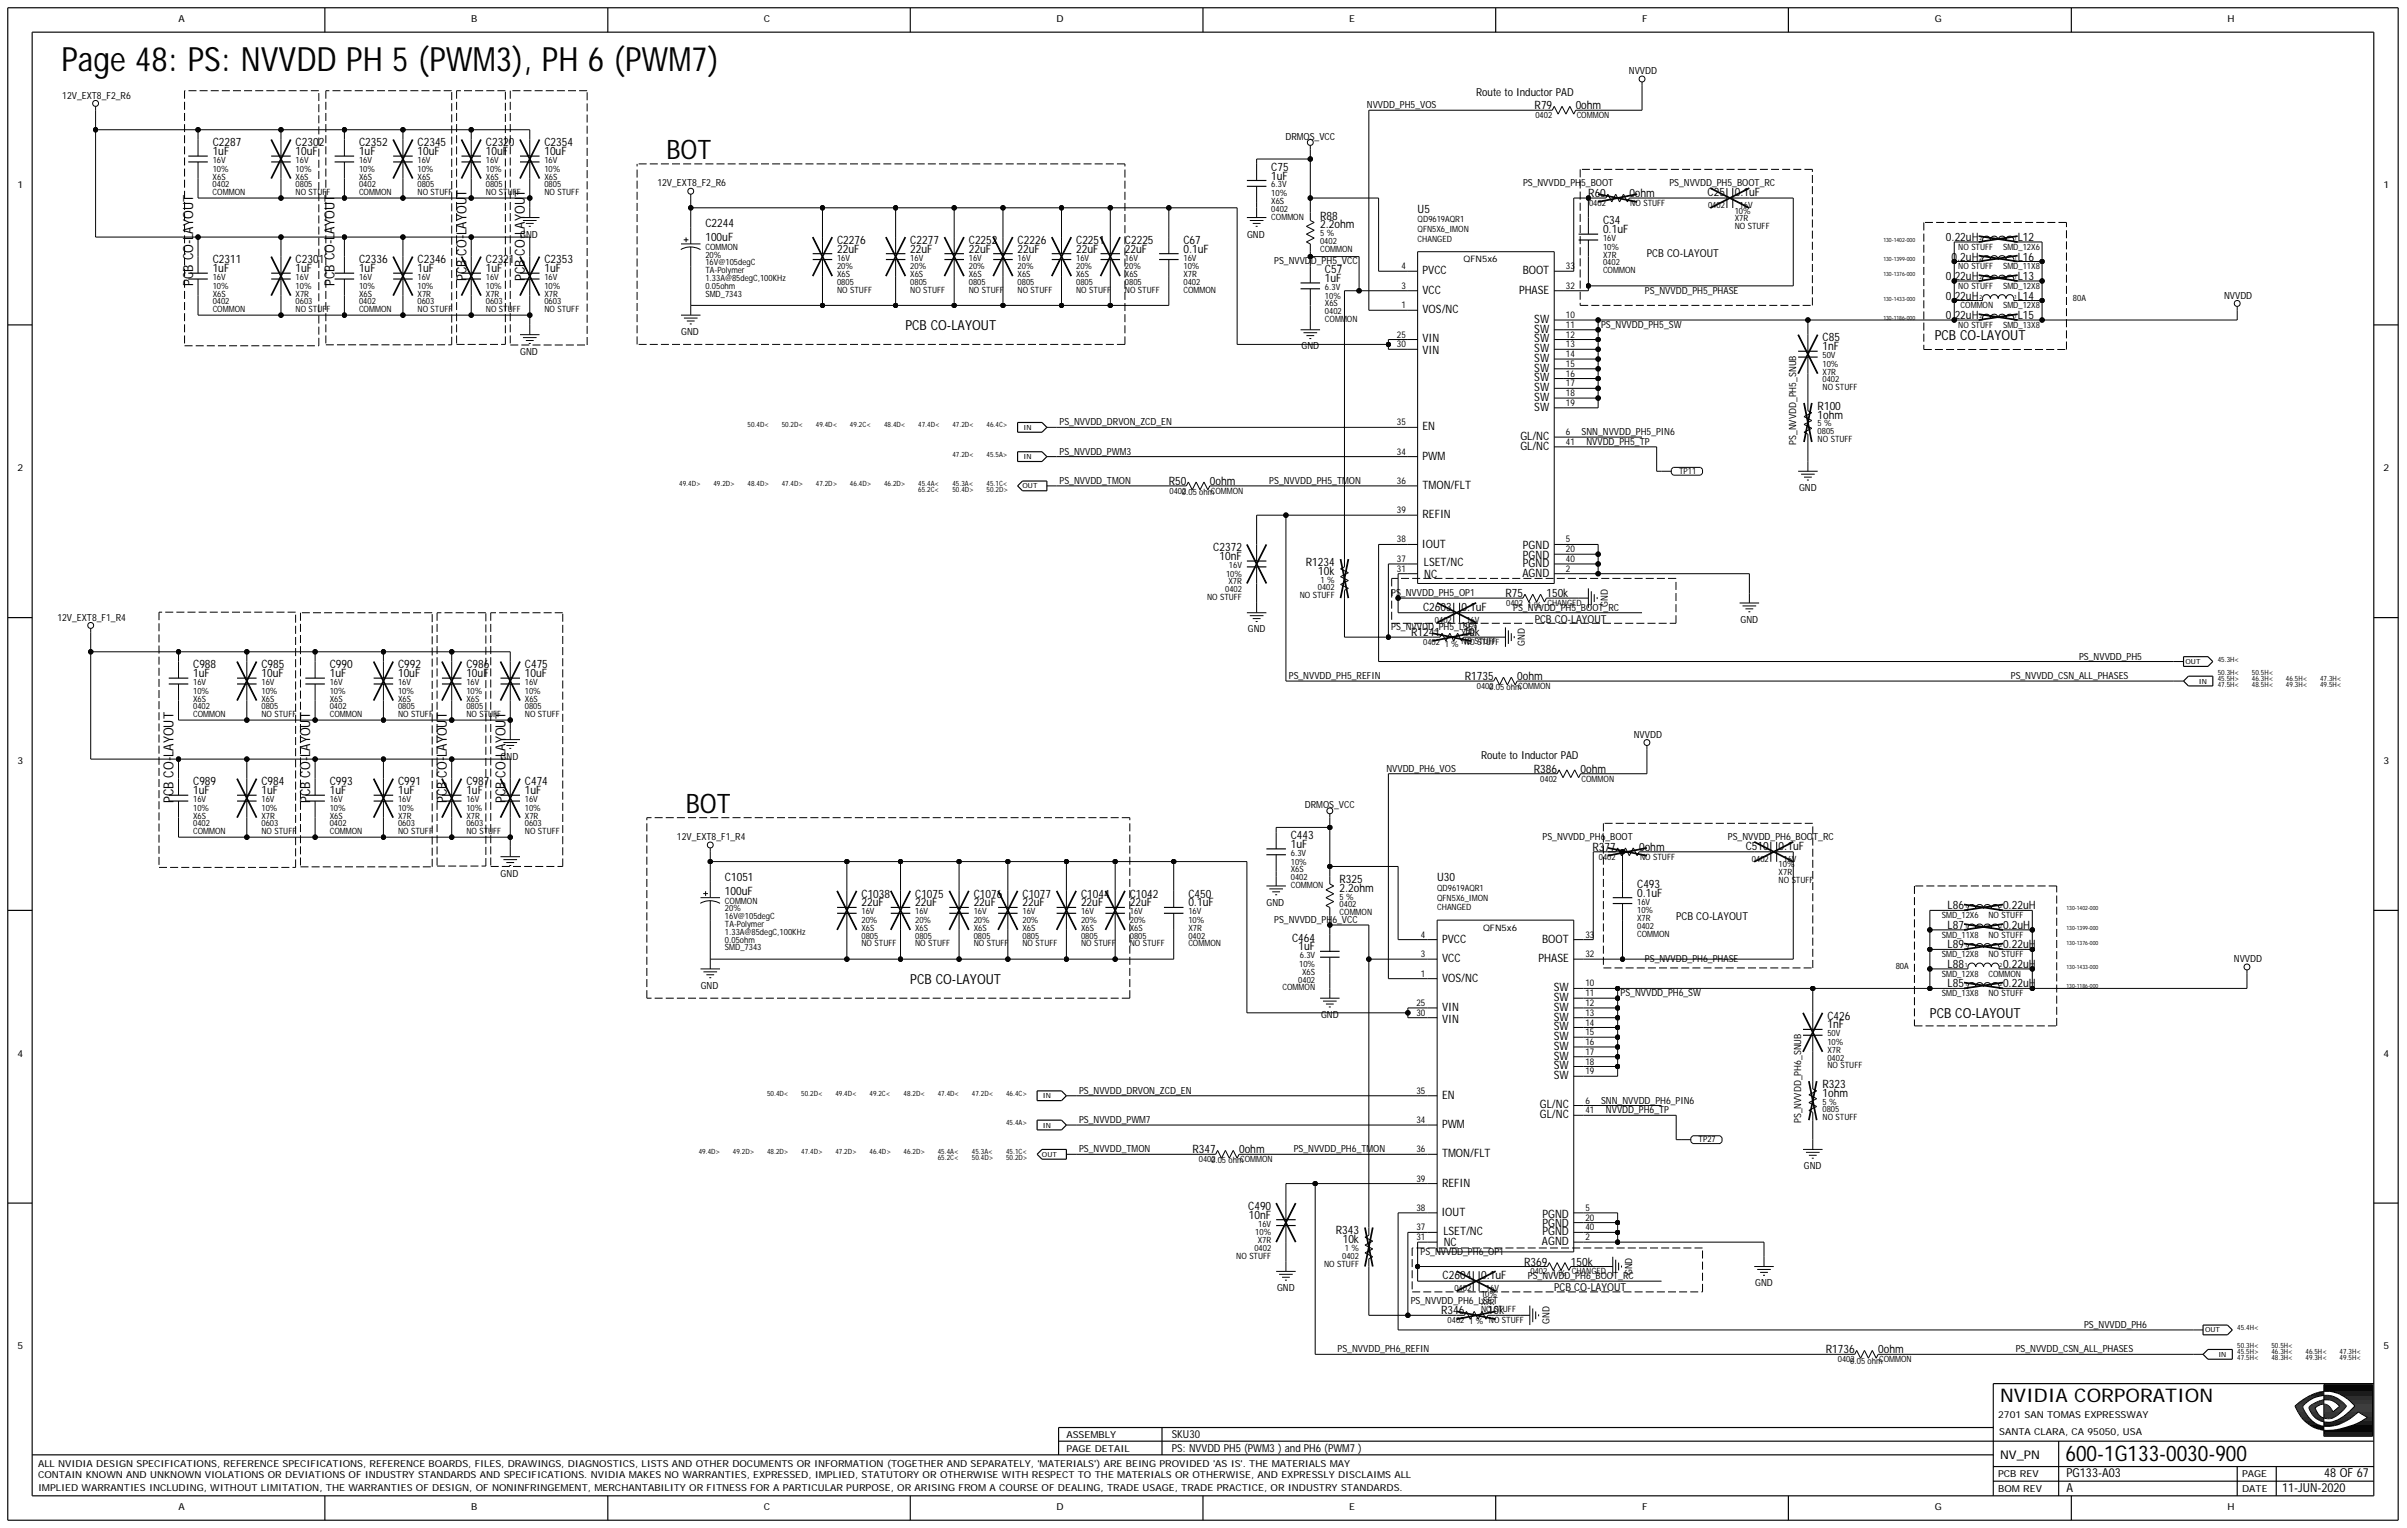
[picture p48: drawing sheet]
<svg xmlns="http://www.w3.org/2000/svg" width="422mm" height="268mm" viewBox="0 0 422 268" stroke-linecap="round" stroke-linejoin="round" font-family="sans-serif">
<defs><g id="words">
<text font-size="5.9" x="10.8" y="12.5">Page 48: PS: NVVDD PH 5 (PWM3), PH 6 (PWM7)</text>
<g font-size="4.7">
<text x="116.8" y="27.9">BOT</text>
<text x="120.3" y="142.5">BOT</text>
</g>
<text font-size="3.8" x="362.1" y="256.1">600-1G133-0030-900</text>
<text font-size="3.3" x="350.7" y="245.8">NVIDIA CORPORATION</text>
<g font-size="2.4">
<text x="33.9" y="50.1" transform="rotate(-90 33.9 50.1)">PCB CO-LAYOUT</text>
<text x="58.7" y="50.1" transform="rotate(-90 58.7 50.1)">PCB CO-LAYOUT</text>
<text x="81.8" y="49.3" transform="rotate(-90 81.8 49.3)">PCB CO-LAYOUT</text>
<text x="92" y="49.3" transform="rotate(-90 92 49.3)">PCB CO-LAYOUT</text>
<text x="158.7" y="57.8">PCB CO-LAYOUT</text>
<text x="339.2" y="59.5">PCB CO-LAYOUT</text>
<text x="30.4" y="140.8" transform="rotate(-90 30.4 140.8)">PCB CO-LAYOUT</text>
<text x="54.4" y="140.8" transform="rotate(-90 54.4 140.8)">PCB CO-LAYOUT</text>
<text x="78.3" y="140.8" transform="rotate(-90 78.3 140.8)">PCB CO-LAYOUT</text>
<text x="88.6" y="140.8" transform="rotate(-90 88.6 140.8)">PCB CO-LAYOUT</text>
<text x="159.6" y="172.4">PCB CO-LAYOUT</text>
<text x="338.4" y="178.4">PCB CO-LAYOUT</text>
</g>
<g font-size="2.2">
<text x="362.3" y="261.5">A</text>
<text x="362.3" y="259">PG133-A03</text>
<text x="400.1" y="261.5">11-JUN-2020</text>
<text x="407.5" y="259">48 OF 67</text>
</g>
<text font-size="2.1" x="350.7" y="255.7">NV_PN</text>
<g font-size="2">
<text x="269.1" y="19.2">R79</text>
<text x="276.3" y="19.2">0ohm</text>
<text x="37.3" y="27.2">1uF</text>
<text x="37.3" y="25.7">C2287</text>
<text x="51.8" y="27.2">10uF</text>
<text x="51.8" y="25.7">C2302</text>
<text x="62.9" y="27.2">1uF</text>
<text x="62.9" y="25.7">C2352</text>
<text x="73.2" y="27.2">10uF</text>
<text x="73.2" y="25.7">C2345</text>
<text x="85.2" y="27.2">10uF</text>
<text x="85.2" y="25.7">C2320</text>
<text x="95.4" y="27.2">10uF</text>
<text x="95.4" y="25.7">C2354</text>
<text x="222.9" y="29.9">C75</text>
<text x="222.9" y="31.5">1uF</text>
<text x="278.5" y="34.5">R60</text>
<text x="285.7" y="34.5">0ohm</text>
<text x="299.4" y="34.4">C25</text>
<text x="304.1" y="34.4">0.1uF</text>
<text x="123.7" y="39.9">C2244</text>
<text x="231.4" y="40">2.2ohm</text>
<text x="231.4" y="38.5">R88</text>
<text x="248.5" y="37.3">U5</text>
<text x="281" y="39.3">C34</text>
<text x="281" y="40.9">0.1uF</text>
<text x="37.3" y="47.7">1uF</text>
<text x="37.3" y="46.2">C2311</text>
<text x="51.8" y="47.7">1uF</text>
<text x="51.8" y="46.2">C2301</text>
<text x="62.9" y="47.7">1uF</text>
<text x="62.9" y="46.2">C2336</text>
<text x="73.2" y="47.7">1uF</text>
<text x="73.2" y="46.2">C2346</text>
<text x="85.2" y="47.7">1uF</text>
<text x="85.2" y="46.2">C2321</text>
<text x="95.4" y="47.7">1uF</text>
<text x="95.4" y="46.2">C2353</text>
<text x="123.7" y="42.2">100uF</text>
<text x="146.8" y="44.3">22uF</text>
<text x="146.8" y="42.8">C2276</text>
<text x="159.6" y="44.3">22uF</text>
<text x="159.6" y="42.8">C2277</text>
<text x="169.9" y="44.3">22uF</text>
<text x="169.9" y="42.8">C2252</text>
<text x="178.4" y="44.3">22uF</text>
<text x="178.4" y="42.8">C2226</text>
<text x="188.7" y="44.3">22uF</text>
<text x="188.7" y="42.8">C2251</text>
<text x="197.2" y="44.3">22uF</text>
<text x="197.2" y="42.8">C2225</text>
<text x="207.5" y="44.3">0.1uF</text>
<text x="207.5" y="42.8">C67</text>
<text x="232.3" y="47.9">C57</text>
<text x="341.2" y="42.2">0.22uH</text>
<text x="342.2" y="45.7">0.2uH</text>
<text x="353.7" y="42.2">L12</text>
<text x="353.7" y="45.7">L16</text>
<text x="232.3" y="49.4">1uF</text>
<text x="249.4" y="48.1">PVCC</text>
<text x="249.4" y="51.5">VCC</text>
<text x="266.3" y="51.5">PHASE</text>
<text x="267" y="48.1">BOOT</text>
<text x="341.2" y="49.1">0.22uH</text>
<text x="341.2" y="52.5">0.22uH</text>
<text x="353.7" y="49.1">L13</text>
<text x="353.7" y="52.5">L14</text>
<text x="249.4" y="54.9">VOS/NC</text>
<text x="269" y="58.3">SW</text>
<text x="269" y="56.6">SW</text>
<text x="319.5" y="59.9">C85</text>
<text x="341.2" y="55.9">0.22uH</text>
<text x="353.7" y="55.9">L15</text>
<text x="249.4" y="60">VIN</text>
<text x="249.4" y="62.1">VIN</text>
<text x="269" y="61.7">SW</text>
<text x="269" y="60">SW</text>
<text x="269" y="63.5">SW</text>
<text x="269" y="65.2">SW</text>
<text x="319.5" y="61.4">1nF</text>
<text x="269" y="66.9">SW</text>
<text x="269" y="68.6">SW</text>
<text x="269" y="70.3">SW</text>
<text x="318.7" y="71.8">R100</text>
<text x="249.4" y="75.4">EN</text>
<text x="266.6" y="77.1">GL/NC</text>
<text x="269" y="72">SW</text>
<text x="318.7" y="73.4">1ohm</text>
<text x="249.4" y="80.6">PWM</text>
<text x="266.6" y="78.9">GL/NC</text>
<text x="204.9" y="85">R50</text>
<text x="212.1" y="85">0ohm</text>
<text x="249.4" y="85.7">TMON/FLT</text>
<text x="249.3" y="96">IOUT</text>
<text x="249.4" y="90.8">REFIN</text>
<text x="212.7" y="96.6">C2372</text>
<text x="213.8" y="98.2">10nF</text>
<text x="228.9" y="99.2">R1234</text>
<text x="231.1" y="100.7">10k</text>
<text x="249.6" y="99.3">LSET/NC</text>
<text x="249.7" y="101.3">NC</text>
<text x="266.9" y="101.1">AGND</text>
<text x="267" y="99.4">PGND</text>
<text x="267" y="96.3">PGND</text>
<text x="267" y="98">PGND</text>
<text x="249.5" y="107.1">C2603</text>
<text x="256.2" y="107.1">0.1uF</text>
<text x="263.9" y="104.7">R75</text>
<text x="271.1" y="104.7">150k</text>
<text x="247.4" y="111.5">R1241</text>
<text x="256.6" y="111.5">10k</text>
<text x="33.9" y="118.7">1uF</text>
<text x="33.9" y="117.2">C988</text>
<text x="45.8" y="118.7">10uF</text>
<text x="45.8" y="117.2">C985</text>
<text x="57.8" y="118.7">1uF</text>
<text x="57.8" y="117.2">C990</text>
<text x="69.8" y="118.7">10uF</text>
<text x="69.8" y="117.2">C992</text>
<text x="81.8" y="118.7">10uF</text>
<text x="81.8" y="117.2">C986</text>
<text x="92" y="118.7">10uF</text>
<text x="92" y="117.2">C475</text>
<text x="256.8" y="119.2">R1735</text>
<text x="266" y="119.2">0ohm</text>
<text x="33.9" y="137.7">C989</text>
<text x="45.8" y="137.7">C984</text>
<text x="57.8" y="137.7">C993</text>
<text x="69.8" y="137.7">C991</text>
<text x="81.8" y="137.7">C987</text>
<text x="92" y="137.7">C474</text>
<text x="268.9" y="135.5">R386</text>
<text x="277.1" y="135.5">0ohm</text>
<text x="33.9" y="139.2">1uF</text>
<text x="45.8" y="139.2">1uF</text>
<text x="57.8" y="139.2">1uF</text>
<text x="69.8" y="139.2">1uF</text>
<text x="81.8" y="139.2">1uF</text>
<text x="92" y="139.2">1uF</text>
<text x="226.3" y="147.1">C443</text>
<text x="226.3" y="148.6">1uF</text>
<text x="279.2" y="149.2">R377</text>
<text x="287.4" y="149.2">0ohm</text>
<text x="306.1" y="149">C510</text>
<text x="311.8" y="149">0.1uF</text>
<text x="127.1" y="154.5">C1051</text>
<text x="234.9" y="154.8">R325</text>
<text x="252" y="154.5">U30</text>
<text x="287" y="155.7">C493</text>
<text x="127.1" y="156.9">100uF</text>
<text x="151" y="158.9">22uF</text>
<text x="151" y="157.4">C1038</text>
<text x="160.4" y="158.9">22uF</text>
<text x="160.4" y="157.4">C1075</text>
<text x="170.7" y="158.9">22uF</text>
<text x="170.7" y="157.4">C1076</text>
<text x="179.3" y="158.9">22uF</text>
<text x="179.3" y="157.4">C1077</text>
<text x="189.5" y="158.9">22uF</text>
<text x="189.5" y="157.4">C1044</text>
<text x="198.1" y="158.9">22uF</text>
<text x="198.1" y="157.4">C1042</text>
<text x="208.3" y="158.9">0.1uF</text>
<text x="208.3" y="157.4">C450</text>
<text x="234.9" y="156.3">2.2ohm</text>
<text x="287" y="157.2">0.1uF</text>
<text x="341.5" y="159.4">L86</text>
<text x="351.2" y="159.4">0.22uH</text>
<text x="226.5" y="165.1">C464</text>
<text x="227.6" y="166.6">1uF</text>
<text x="252.8" y="165.2">PVCC</text>
<text x="270.4" y="165.2">BOOT</text>
<text x="341.5" y="166.3">L89</text>
<text x="341.5" y="162.8">L87</text>
<text x="351.2" y="162.8">0.2uH</text>
<text x="351.2" y="166.3">0.22uH</text>
<text x="252.8" y="172.1">VOS/NC</text>
<text x="252.8" y="168.7">VCC</text>
<text x="269.7" y="168.7">PHASE</text>
<text x="272.4" y="173.8">SW</text>
<text x="341.5" y="173.1">L85</text>
<text x="341.5" y="169.7">L88</text>
<text x="351.2" y="173.1">0.22uH</text>
<text x="351.2" y="169.7">0.22uH</text>
<text x="252.8" y="177.2">VIN</text>
<text x="252.8" y="179.3">VIN</text>
<text x="272.4" y="178.9">SW</text>
<text x="272.4" y="177.2">SW</text>
<text x="272.4" y="175.5">SW</text>
<text x="320.4" y="178.8">C426</text>
<text x="272.4" y="180.6">SW</text>
<text x="272.4" y="184.1">SW</text>
<text x="272.4" y="182.3">SW</text>
<text x="272.4" y="185.8">SW</text>
<text x="320.4" y="180.3">1nF</text>
<text x="272.4" y="187.5">SW</text>
<text x="272.4" y="189.2">SW</text>
<text x="319.5" y="190.7">R323</text>
<text x="252.8" y="192.6">EN</text>
<text x="252.8" y="197.7">PWM</text>
<text x="270" y="194.3">GL/NC</text>
<text x="270" y="196">GL/NC</text>
<text x="319.5" y="192.3">1ohm</text>
<text x="209.1" y="202.2">R347</text>
<text x="217.2" y="202.2">0ohm</text>
<text x="252.8" y="202.9">TMON/FLT</text>
<text x="252.8" y="208">REFIN</text>
<text x="218.8" y="212.1">C490</text>
<text x="219" y="213.6">10nF</text>
<text x="252.7" y="213.2">IOUT</text>
<text x="270.4" y="213.5">PGND</text>
<text x="270.4" y="215.2">PGND</text>
<text x="234.2" y="216.4">R343</text>
<text x="235.4" y="217.9">10k</text>
<text x="253.1" y="216.5">LSET/NC</text>
<text x="253.1" y="218.4">NC</text>
<text x="267.2" y="221.9">R369</text>
<text x="270.3" y="218.3">AGND</text>
<text x="270.4" y="216.6">PGND</text>
<text x="275.4" y="221.9">150k</text>
<text x="252.9" y="224.3">C2604</text>
<text x="259.7" y="224.3">0.1uF</text>
<text x="252.7" y="230.4">R346</text>
<text x="260.9" y="230.4">10k</text>
<text x="320.1" y="237.3">R1736</text>
<text x="329.3" y="237.3">0ohm</text>
</g>
<g font-size="1.9">
<text x="258.8" y="16.8">Route to Inductor PAD</text>
<text x="288.7" y="45">PCB CO-LAYOUT</text>
<text x="269.1" y="109.1">PCB CO-LAYOUT</text>
<text x="259.7" y="133.1">Route to Inductor PAD</text>
<text x="293.9" y="161.3">PCB CO-LAYOUT</text>
<text x="272.5" y="226.3">PCB CO-LAYOUT</text>
<text x="205.4" y="252.1">SKU30</text>
<text x="205.4" y="254.5">PS: NVVDD PH5 (PWM3 ) and PH6 (PWM7 )</text>
</g>
<g font-size="1.7">
<text x="31.3" y="3.9">A</text>
<text x="82.6" y="3.9">B</text>
<text x="133.9" y="3.9">C</text>
<text x="185.3" y="3.9">D</text>
<text x="236.6" y="3.9">E</text>
<text x="287.9" y="3.9">F</text>
<text x="339.2" y="3.9">G</text>
<text x="390.5" y="3.9">H</text>
<text x="10.9" y="17.3">12V_EXT8_F2_R6</text>
<text x="285.6" y="13">NVVDD</text>
<text x="239.7" y="19">NVVDD_PH5_VOS</text>
<text x="225.4" y="24.5">DRMOS_VCC</text>
<text x="3.1" y="33">1</text>
<text x="115.3" y="32.7">12V_EXT8_F2_R6</text>
<text x="267" y="32.7">PS_NVVDD_PH5_BOOT</text>
<text x="292.7" y="32.7">PS_NVVDD_PH5_BOOT_RC</text>
<text x="417.9" y="33">1</text>
<text x="91.2" y="41.7">GND</text>
<text x="218.6" y="41.7">GND</text>
<text x="223.4" y="46.4">PS_NVVDD_PH5_VCC</text>
<text x="288.4" y="51.5">PS_NVVDD_PH5_PHASE</text>
<text x="389.9" y="52.3">NVVDD</text>
<text x="119.4" y="58.8">GND</text>
<text x="280.7" y="57.5">PS_NVVDD_PH5_SW</text>
<text x="91.2" y="62.2">GND</text>
<text x="228.2" y="61.2">GND</text>
<text x="185.8" y="74.6">PS_NVVDD_DRVON_ZCD_EN</text>
<text x="277.3" y="76.3">SNN_NVVDD_PH5_PIN6</text>
<text x="278.1" y="78">NVVDD_PH5_TP</text>
<text x="314.9" y="78" transform="rotate(-90 314.9 78)">PS_NVVDD_PH5_SNUB</text>
<text x="3.1" y="82.6">2</text>
<text x="185.8" y="79.7">PS_NVVDD_PWM3</text>
<text x="417.9" y="82.6">2</text>
<text x="185.8" y="84.8">PS_NVVDD_TMON</text>
<text x="222.5" y="84.8">PS_NVVDD_PH5_TMON</text>
<text x="315.4" y="86">GND</text>
<text x="243.9" y="104.5">PS_NVVDD_PH5_OP1</text>
<text x="265.3" y="107.1">PS_NVVDD_PH5_BOOT_RC</text>
<text x="281.9" y="106.4" transform="rotate(-90 281.9 106.4)">GND</text>
<text x="10.1" y="108.8">12V_EXT8_F1_R4</text>
<text x="218.8" y="110.8">GND</text>
<text x="243.9" y="110.5">PS_NVVDD_PH5_LSET</text>
<text x="267.4" y="113.2" transform="rotate(-90 267.4 113.2)">GND</text>
<text x="305.2" y="109.1">GND</text>
<text x="226" y="119.1">PS_NVVDD_PH5_REFIN</text>
<text x="352.6" y="119.1">PS_NVVDD_CSN_ALL_PHASES</text>
<text x="364.5" y="115.6">PS_NVVDD_PH5</text>
<text x="286.4" y="129.3">NVVDD</text>
<text x="3.1" y="133.9">3</text>
<text x="87.8" y="133.2">GND</text>
<text x="243.1" y="135.3">NVVDD_PH6_VOS</text>
<text x="417.9" y="133.9">3</text>
<text x="228.8" y="141.6">DRMOS_VCC</text>
<text x="118.7" y="147.3">12V_EXT8_F1_R4</text>
<text x="270.4" y="147.3">PS_NVVDD_PH6_BOOT</text>
<text x="302.9" y="147.3">PS_NVVDD_PH6_BOOT_RC</text>
<text x="87.8" y="153.7">GND</text>
<text x="222.1" y="158.9">GND</text>
<text x="223.4" y="161.8">PS_NVVDD_PH6_VCC</text>
<text x="122.8" y="173.4">GND</text>
<text x="288.4" y="168.7">PS_NVVDD_PH6_PHASE</text>
<text x="391.6" y="168.7">NVVDD</text>
<text x="231.6" y="178.4">GND</text>
<text x="284.1" y="174.6">PS_NVVDD_PH6_SW</text>
<text x="3.1" y="185.3">4</text>
<text x="417.9" y="185.3">4</text>
<text x="189.2" y="191.8">PS_NVVDD_DRVON_ZCD_EN</text>
<text x="189.2" y="196.9">PS_NVVDD_PWM7</text>
<text x="280.7" y="193.5">SNN_NVVDD_PH6_PIN6</text>
<text x="281.6" y="195.2">NVVDD_PH6_TP</text>
<text x="315.8" y="196.9" transform="rotate(-90 315.8 196.9)">PS_NVVDD_PH6_SNUB</text>
<text x="189.2" y="202">PS_NVVDD_TMON</text>
<text x="226.8" y="202">PS_NVVDD_PH6_TMON</text>
<text x="316.3" y="204.9">GND</text>
<text x="249.1" y="220">PS_NVVDD_PH6_OP1</text>
<text x="223.9" y="226.3">GND</text>
<text x="267.9" y="224.3">PS_NVVDD_PH6_BOOT_RC</text>
<text x="286.2" y="223.6" transform="rotate(-90 286.2 223.6)">GND</text>
<text x="307.7" y="225.5">GND</text>
<text x="247.3" y="228.5">PS_NVVDD_PH6_LSET</text>
<text x="271.6" y="232.1" transform="rotate(-90 271.6 232.1)">GND</text>
<text x="365.4" y="232.8">PS_NVVDD_PH6</text>
<text x="3.1" y="236.6">5</text>
<text x="234.5" y="237.1">PS_NVVDD_PH6_REFIN</text>
<text x="353.4" y="237.1">PS_NVVDD_CSN_ALL_PHASES</text>
<text x="417.9" y="236.6">5</text>
<text x="350.3" y="248.5">2701 SAN TOMAS EXPRESSWAY</text>
<text x="350.5" y="251.6">SANTA CLARA, CA 95050, USA</text>
<text x="6.7" y="257.1">ALL NVIDIA DESIGN SPECIFICATIONS, REFERENCE SPECIFICATIONS, REFERENCE BOARDS, FILES, DRAWINGS, DIAGNOSTICS, LISTS AND OTHER DOCUMENTS OR INFORMATION (TOGETHER AND SEPARATELY, 'MATERIALS') ARE BEING PROVIDED 'AS IS'. THE MATERIALS MAY</text>
<text x="187" y="254.5">PAGE DETAIL</text>
<text x="187" y="252.1">ASSEMBLY</text>
<text x="6.7" y="259.2">CONTAIN KNOWN AND UNKNOWN VIOLATIONS OR DEVIATIONS OF INDUSTRY STANDARDS AND SPECIFICATIONS. NVIDIA MAKES NO WARRANTIES, EXPRESSED, IMPLIED, STATUTORY OR OTHERWISE WITH RESPECT TO THE MATERIALS OR OTHERWISE, AND EXPRESSLY DISCLAIMS ALL</text>
<text x="6.7" y="261.4">IMPLIED WARRANTIES INCLUDING, WITHOUT LIMITATION, THE WARRANTIES OF DESIGN, OF NONINFRINGEMENT, MERCHANTABILITY OR FITNESS FOR A PARTICULAR PURPOSE, OR ARISING FROM A COURSE OF DEALING, TRADE USAGE, TRADE PRACTICE, OR INDUSTRY STANDARDS.</text>
<text x="350.3" y="261.5">BOM REV</text>
<text x="350.3" y="259">PCB REV</text>
<text x="393.1" y="259">PAGE</text>
<text x="393.1" y="261.5">DATE</text>
<text x="31.3" y="264.8">A</text>
<text x="82.6" y="264.8">B</text>
<text x="133.9" y="264.8">C</text>
<text x="185.3" y="264.8">D</text>
<text x="236.6" y="264.8">E</text>
<text x="287.9" y="264.8">F</text>
<text x="339.2" y="264.8">G</text>
<text x="390.5" y="264.8">H</text>
</g>
<g font-size="1.6">
<text x="245.7" y="47.2">4</text>
<text x="256.6" y="46">QFN5x6</text>
<text x="274.5" y="47.2">33</text>
<text x="245.7" y="50.6">3</text>
<text x="274.5" y="50.6">32</text>
<text x="244.9" y="59.2">25</text>
<text x="245.7" y="54">1</text>
<text x="274.5" y="59.2">12</text>
<text x="274.5" y="57.5">11</text>
<text x="274.5" y="55.8">10</text>
<text x="244.9" y="60.9">30</text>
<text x="274.5" y="64.3">15</text>
<text x="274.5" y="62.6">14</text>
<text x="274.5" y="60.9">13</text>
<text x="274.5" y="71.2">19</text>
<text x="274.5" y="69.4">18</text>
<text x="274.5" y="67.7">17</text>
<text x="274.5" y="66">16</text>
<text x="244.9" y="74.6">35</text>
<text x="274.5" y="78">41</text>
<text x="274.5" y="76.3">6</text>
<text x="244.9" y="79.7">34</text>
<text x="244.9" y="84.8">36</text>
<text x="244.9" y="90">39</text>
<text x="244.9" y="95.1">38</text>
<text x="274.5" y="95.1">5</text>
<text x="244.9" y="100.2">31</text>
<text x="244.9" y="98.5">37</text>
<text x="274.5" y="98.5">40</text>
<text x="274.5" y="96.8">20</text>
<text x="274.5" y="100.2">2</text>
<text x="249.1" y="167.8">3</text>
<text x="249.1" y="164.4">4</text>
<text x="260" y="163.2">QFN5x6</text>
<text x="278" y="167.8">32</text>
<text x="278" y="164.4">33</text>
<text x="249.1" y="171.2">1</text>
<text x="278" y="172.9">10</text>
<text x="248.3" y="178.1">30</text>
<text x="248.3" y="176.4">25</text>
<text x="278" y="179.8">14</text>
<text x="278" y="178.1">13</text>
<text x="278" y="176.4">12</text>
<text x="278" y="174.6">11</text>
<text x="278" y="184.9">17</text>
<text x="278" y="183.2">16</text>
<text x="278" y="181.5">15</text>
<text x="248.3" y="191.8">35</text>
<text x="278" y="188.3">19</text>
<text x="278" y="186.6">18</text>
<text x="248.3" y="196.9">34</text>
<text x="278" y="195.2">41</text>
<text x="278" y="193.5">6</text>
<text x="248.3" y="202">36</text>
<text x="248.3" y="207.1">39</text>
<text x="248.3" y="215.7">37</text>
<text x="248.3" y="212.3">38</text>
<text x="278" y="215.7">40</text>
<text x="278" y="214">20</text>
<text x="278" y="212.3">5</text>
<text x="248.3" y="217.4">31</text>
<text x="278" y="217.4">2</text>
</g>
<g font-size="1.5">
<text x="269.2" y="20.7">0402</text>
<text x="276.4" y="20.7">COMMON</text>
<text x="37.3" y="28.6">16V</text>
<text x="51.8" y="28.6">16V</text>
<text x="62.9" y="28.6">16V</text>
<text x="73.2" y="28.6">16V</text>
<text x="85.2" y="28.6">16V</text>
<text x="95.4" y="28.6">16V</text>
<text x="37.3" y="31.5">X6S</text>
<text x="37.3" y="32.8">0402</text>
<text x="37.3" y="34.2">COMMON</text>
<text x="37.3" y="30.1">10%</text>
<text x="51.8" y="34.2">NO STUFF</text>
<text x="51.8" y="31.5">X6S</text>
<text x="51.8" y="30.1">10%</text>
<text x="51.8" y="32.8">0805</text>
<text x="62.9" y="32.8">0402</text>
<text x="62.9" y="30.1">10%</text>
<text x="62.9" y="34.2">COMMON</text>
<text x="62.9" y="31.5">X6S</text>
<text x="73.2" y="34.2">NO STUFF</text>
<text x="73.2" y="32.8">0805</text>
<text x="73.2" y="30.1">10%</text>
<text x="73.2" y="31.5">X6S</text>
<text x="85.2" y="34.2">NO STUFF</text>
<text x="85.2" y="30.1">10%</text>
<text x="85.2" y="31.5">X6S</text>
<text x="85.2" y="32.8">0805</text>
<text x="95.4" y="34.2">NO STUFF</text>
<text x="95.4" y="30.1">10%</text>
<text x="95.4" y="31.5">X6S</text>
<text x="95.4" y="32.8">0805</text>
<text x="222.9" y="32.8">6.3V</text>
<text x="222.9" y="34.4">10%</text>
<text x="222.9" y="35.7">X6S</text>
<text x="222.9" y="38.5">COMMON</text>
<text x="222.9" y="37.1">0402</text>
<text x="231.4" y="41.4">5 %</text>
<text x="248.5" y="39">QD9619AQR1</text>
<text x="248.5" y="40.7">QFN5X6_IMON</text>
<text x="278.6" y="36.1">0402</text>
<text x="285.8" y="36.1">NO STUFF</text>
<text x="299.5" y="36.4">0402</text>
<text x="304.1" y="37.5">10%</text>
<text x="304.1" y="38.8">X7R</text>
<text x="304.1" y="40.2">NO STUFF</text>
<text x="305" y="36.4">16V</text>
<text x="123.7" y="47.9">TA-Polymer</text>
<text x="123.7" y="46.5">16V@105degC</text>
<text x="123.7" y="45.2">20%</text>
<text x="123.7" y="43.8">COMMON</text>
<text x="146.8" y="47.2">20%</text>
<text x="146.8" y="45.7">16V</text>
<text x="159.6" y="45.7">16V</text>
<text x="159.6" y="47.2">20%</text>
<text x="169.9" y="45.7">16V</text>
<text x="169.9" y="47.2">20%</text>
<text x="178.4" y="45.7">16V</text>
<text x="178.4" y="47.2">20%</text>
<text x="188.7" y="45.7">16V</text>
<text x="188.7" y="47.2">20%</text>
<text x="197.2" y="45.7">16V</text>
<text x="197.2" y="47.2">20%</text>
<text x="207.5" y="45.7">16V</text>
<text x="207.5" y="47.2">10%</text>
<text x="231.4" y="42.8">0402</text>
<text x="231.4" y="44.1">COMMON</text>
<text x="248.5" y="42.4">CHANGED</text>
<text x="281" y="46.5">0402</text>
<text x="281" y="42.2">16V</text>
<text x="281" y="43.8">10%</text>
<text x="281" y="47.9">COMMON</text>
<text x="281" y="45.2">X7R</text>
<text x="343.3" y="43.8">NO STUFF</text>
<text x="343.3" y="47.2">NO STUFF</text>
<text x="351.2" y="43.8">SMD_12X6</text>
<text x="351.2" y="47.2">SMD_11X8</text>
<text x="37.3" y="53.4">0402</text>
<text x="37.3" y="50.6">10%</text>
<text x="37.3" y="49.1">16V</text>
<text x="37.3" y="52">X6S</text>
<text x="51.8" y="53.4">0603</text>
<text x="51.8" y="49.1">16V</text>
<text x="51.8" y="50.6">10%</text>
<text x="51.8" y="52">X7R</text>
<text x="62.9" y="53.4">0402</text>
<text x="62.9" y="52">X6S</text>
<text x="62.9" y="50.6">10%</text>
<text x="62.9" y="49.1">16V</text>
<text x="73.2" y="52">X7R</text>
<text x="73.2" y="53.4">0603</text>
<text x="73.2" y="49.1">16V</text>
<text x="73.2" y="50.6">10%</text>
<text x="85.2" y="53.4">0603</text>
<text x="85.2" y="52">X7R</text>
<text x="85.2" y="50.6">10%</text>
<text x="85.2" y="49.1">16V</text>
<text x="95.4" y="53.4">0603</text>
<text x="95.4" y="49.1">16V</text>
<text x="95.4" y="50.6">10%</text>
<text x="95.4" y="52">X7R</text>
<text x="123.7" y="49.3">1.33A@85degC,100KHz</text>
<text x="123.7" y="52">SMD_7343</text>
<text x="123.7" y="50.6">0.05ohm</text>
<text x="146.8" y="51.3">NO STUFF</text>
<text x="146.8" y="48.6">X6S</text>
<text x="146.8" y="49.9">0805</text>
<text x="159.6" y="51.3">NO STUFF</text>
<text x="159.6" y="48.6">X6S</text>
<text x="159.6" y="49.9">0805</text>
<text x="169.9" y="51.3">NO STUFF</text>
<text x="169.9" y="48.6">X6S</text>
<text x="169.9" y="49.9">0805</text>
<text x="178.4" y="51.3">NO STUFF</text>
<text x="178.4" y="48.6">X6S</text>
<text x="178.4" y="49.9">0805</text>
<text x="188.7" y="48.6">X6S</text>
<text x="188.7" y="51.3">NO STUFF</text>
<text x="188.7" y="49.9">0805</text>
<text x="197.2" y="51.3">NO STUFF</text>
<text x="197.2" y="48.6">X6S</text>
<text x="197.2" y="49.9">0805</text>
<text x="207.5" y="49.9">0402</text>
<text x="207.5" y="48.6">X7R</text>
<text x="207.5" y="51.3">COMMON</text>
<text x="232.3" y="53.7">X6S</text>
<text x="232.3" y="52.3">10%</text>
<text x="232.3" y="50.8">6.3V</text>
<text x="343.3" y="50.6">NO STUFF</text>
<text x="351.2" y="50.6">SMD_12X8</text>
<text x="363.4" y="52.7">80A</text>
<text x="37.3" y="54.7">COMMON</text>
<text x="51.8" y="54.7">NO STUFF</text>
<text x="62.9" y="54.7">COMMON</text>
<text x="73.2" y="54.7">NO STUFF</text>
<text x="85.2" y="54.7">NO STUFF</text>
<text x="95.4" y="54.7">NO STUFF</text>
<text x="232.3" y="56.4">COMMON</text>
<text x="232.3" y="55.1">0402</text>
<text x="343.3" y="57.5">NO STUFF</text>
<text x="343.7" y="54">COMMON</text>
<text x="351.2" y="57.5">SMD_13X8</text>
<text x="351.2" y="54">SMD_12X8</text>
<text x="319.5" y="62.8">50V</text>
<text x="319.5" y="65.7">X7R</text>
<text x="319.5" y="64.3">10%</text>
<text x="319.5" y="67.1">0402</text>
<text x="319.5" y="68.4">NO STUFF</text>
<text x="318.7" y="74.7">5 %</text>
<text x="318.7" y="76.1">0805</text>
<text x="318.7" y="77.5">NO STUFF</text>
<text x="294.4" y="83.1">TP11</text>
<text x="205" y="86.6">0402</text>
<text x="207.2" y="86.8">0.05 ohmCOMMON</text>
<text x="215" y="101.1">10%</text>
<text x="215.5" y="99.6">16V</text>
<text x="211.6" y="105.2">NO STUFF</text>
<text x="214.8" y="103.8">0402</text>
<text x="215.4" y="102.5">X7R</text>
<text x="227.9" y="104.9">NO STUFF</text>
<text x="231" y="103.5">0402</text>
<text x="231.5" y="102.1">1 %</text>
<text x="264.1" y="106.2">0402</text>
<text x="267.8" y="106.6">1 % CHANGED</text>
<text x="249.5" y="113.1">0402</text>
<text x="251.6" y="109.1">0402</text>
<text x="253.3" y="113.4">1 % NO STUFF</text>
<text x="256.2" y="112.9">NO STUFF</text>
<text x="256.2" y="110.2">10%</text>
<text x="256.2" y="111.5">X7R</text>
<text x="257.1" y="109.1">16V</text>
<text x="33.9" y="120.1">16V</text>
<text x="33.9" y="121.6">10%</text>
<text x="33.9" y="123">X6S</text>
<text x="33.9" y="124.4">0402</text>
<text x="33.9" y="125.7">COMMON</text>
<text x="45.8" y="125.7">NO STUFF</text>
<text x="45.8" y="123">X6S</text>
<text x="45.8" y="124.4">0805</text>
<text x="45.8" y="121.6">10%</text>
<text x="45.8" y="120.1">16V</text>
<text x="57.8" y="120.1">16V</text>
<text x="57.8" y="121.6">10%</text>
<text x="57.8" y="123">X6S</text>
<text x="57.8" y="124.4">0402</text>
<text x="57.8" y="125.7">COMMON</text>
<text x="69.8" y="125.7">NO STUFF</text>
<text x="69.8" y="124.4">0805</text>
<text x="69.8" y="123">X6S</text>
<text x="69.8" y="121.6">10%</text>
<text x="69.8" y="120.1">16V</text>
<text x="81.8" y="125.7">NO STUFF</text>
<text x="81.8" y="120.1">16V</text>
<text x="81.8" y="124.4">0805</text>
<text x="81.8" y="123">X6S</text>
<text x="81.8" y="121.6">10%</text>
<text x="92" y="125.7">NO STUFF</text>
<text x="92" y="120.1">16V</text>
<text x="92" y="121.6">10%</text>
<text x="92" y="124.4">0805</text>
<text x="92" y="123">X6S</text>
<text x="258.9" y="120.8">0402</text>
<text x="261.1" y="121">0.05 ohmCOMMON</text>
<text x="270" y="137">0402</text>
<text x="277.3" y="137">COMMON</text>
<text x="33.9" y="142.1">10%</text>
<text x="33.9" y="143.5">X6S</text>
<text x="33.9" y="140.6">16V</text>
<text x="45.8" y="142.1">10%</text>
<text x="45.8" y="140.6">16V</text>
<text x="45.8" y="143.5">X7R</text>
<text x="57.8" y="142.1">10%</text>
<text x="57.8" y="140.6">16V</text>
<text x="57.8" y="143.5">X6S</text>
<text x="69.8" y="143.5">X7R</text>
<text x="69.8" y="142.1">10%</text>
<text x="69.8" y="140.6">16V</text>
<text x="81.8" y="140.6">16V</text>
<text x="81.8" y="142.1">10%</text>
<text x="81.8" y="143.5">X7R</text>
<text x="92" y="140.6">16V</text>
<text x="92" y="142.1">10%</text>
<text x="92" y="143.5">X7R</text>
<text x="33.9" y="144.9">0402</text>
<text x="33.9" y="146.3">COMMON</text>
<text x="45.8" y="146.3">NO STUFF</text>
<text x="45.8" y="144.9">0603</text>
<text x="57.8" y="144.9">0402</text>
<text x="57.8" y="146.3">COMMON</text>
<text x="69.8" y="146.3">NO STUFF</text>
<text x="69.8" y="144.9">0603</text>
<text x="81.8" y="146.3">NO STUFF</text>
<text x="81.8" y="144.9">0603</text>
<text x="92" y="146.3">NO STUFF</text>
<text x="92" y="144.9">0603</text>
<text x="226.3" y="150">6.3V</text>
<text x="226.3" y="155.7">COMMON</text>
<text x="226.3" y="152.9">X6S</text>
<text x="226.3" y="154.3">0402</text>
<text x="226.3" y="151.6">10%</text>
<text x="280.3" y="150.7">0402</text>
<text x="287.5" y="150.7">NO STUFF</text>
<text x="307.2" y="151">0402</text>
<text x="311.8" y="154.8">NO STUFF</text>
<text x="311.8" y="153.4">X7R</text>
<text x="311.8" y="152.1">10%</text>
<text x="312.7" y="151">16V</text>
<text x="127.1" y="158.4">COMMON</text>
<text x="127.1" y="161.1">16V@105degC</text>
<text x="127.1" y="159.8">20%</text>
<text x="151" y="161.8">20%</text>
<text x="151" y="160.3">16V</text>
<text x="160.4" y="160.3">16V</text>
<text x="160.4" y="161.8">20%</text>
<text x="170.7" y="161.8">20%</text>
<text x="170.7" y="160.3">16V</text>
<text x="179.3" y="160.3">16V</text>
<text x="179.3" y="161.8">20%</text>
<text x="189.5" y="160.3">16V</text>
<text x="189.5" y="161.8">20%</text>
<text x="198.1" y="161.8">20%</text>
<text x="198.1" y="160.3">16V</text>
<text x="208.3" y="161.8">10%</text>
<text x="208.3" y="160.3">16V</text>
<text x="234.9" y="160.4">COMMON</text>
<text x="234.9" y="157.7">5 %</text>
<text x="234.9" y="159.1">0402</text>
<text x="252" y="156.2">QD9619AQR1</text>
<text x="252" y="159.6">CHANGED</text>
<text x="252" y="157.9">QFN5X6_IMON</text>
<text x="287" y="161.5">X7R</text>
<text x="287" y="160.1">10%</text>
<text x="287" y="158.6">16V</text>
<text x="340.4" y="161">SMD_12X6</text>
<text x="348.6" y="161">NO STUFF</text>
<text x="127.1" y="166.6">SMD_7343</text>
<text x="127.1" y="165.2">0.05ohm</text>
<text x="127.1" y="163.9">1.33A@85degC,100KHz</text>
<text x="127.1" y="162.5">TA-Polymer</text>
<text x="151" y="165.9">NO STUFF</text>
<text x="151" y="164.6">0805</text>
<text x="151" y="163.2">X6S</text>
<text x="160.4" y="165.9">NO STUFF</text>
<text x="160.4" y="164.6">0805</text>
<text x="160.4" y="163.2">X6S</text>
<text x="170.7" y="165.9">NO STUFF</text>
<text x="170.7" y="164.6">0805</text>
<text x="170.7" y="163.2">X6S</text>
<text x="179.3" y="165.9">NO STUFF</text>
<text x="179.3" y="164.6">0805</text>
<text x="179.3" y="163.2">X6S</text>
<text x="189.5" y="165.9">NO STUFF</text>
<text x="189.5" y="163.2">X6S</text>
<text x="189.5" y="164.6">0805</text>
<text x="198.1" y="165.9">NO STUFF</text>
<text x="198.1" y="163.2">X6S</text>
<text x="198.1" y="164.6">0805</text>
<text x="208.3" y="163.2">X7R</text>
<text x="208.3" y="164.6">0402</text>
<text x="208.3" y="165.9">COMMON</text>
<text x="227.9" y="168">6.3V</text>
<text x="287" y="164.2">COMMON</text>
<text x="287" y="162.8">0402</text>
<text x="340.4" y="167.8">SMD_12X8</text>
<text x="340.4" y="164.4">SMD_11X8</text>
<text x="348.6" y="167.8">NO STUFF</text>
<text x="348.6" y="164.4">NO STUFF</text>
<text x="224.9" y="173.6">COMMON</text>
<text x="227.6" y="172.3">0402</text>
<text x="227.8" y="169.5">10%</text>
<text x="228.3" y="170.9">X6S</text>
<text x="332.4" y="169.9">80A</text>
<text x="340.4" y="171.2">SMD_12X8</text>
<text x="348.6" y="171.2">COMMON</text>
<text x="340.4" y="174.6">SMD_13X8</text>
<text x="348.6" y="174.6">NO STUFF</text>
<text x="320.4" y="181.7">50V</text>
<text x="320.4" y="185.9">0402</text>
<text x="320.4" y="184.6">X7R</text>
<text x="320.4" y="183.2">10%</text>
<text x="320.4" y="187.3">NO STUFF</text>
<text x="319.5" y="193.6">5 %</text>
<text x="319.5" y="195">0805</text>
<text x="319.5" y="196.4">NO STUFF</text>
<text x="210.2" y="203.7">0402</text>
<text x="212.3" y="204">0.05 ohmCOMMON</text>
<text x="297.8" y="200.2">TP27</text>
<text x="220.6" y="215">16V</text>
<text x="216.8" y="220.7">NO STUFF</text>
<text x="219.9" y="219.3">0402</text>
<text x="220.1" y="216.6">10%</text>
<text x="220.5" y="217.9">X7R</text>
<text x="235.3" y="220.7">0402</text>
<text x="235.8" y="219.3">1 %</text>
<text x="232.1" y="222">NO STUFF</text>
<text x="255" y="226.3">0402</text>
<text x="259.7" y="227.3">10%</text>
<text x="260.5" y="226.3">16V</text>
<text x="268.3" y="223.4">0402</text>
<text x="272.1" y="223.6">1 % CHANGED</text>
<text x="253.8" y="232">0402</text>
<text x="257.6" y="232.2">1 % NO STUFF</text>
<text x="259.7" y="230.1">NO STUFF</text>
<text x="259.7" y="228.7">X7R</text>
<text x="322.2" y="238.8">0402</text>
<text x="324.4" y="239">0.05 ohmCOMMON</text>
</g>
<g font-size="1.3">
<text x="131.1" y="74.9">50.4D&lt;</text>
<text x="137" y="74.9">50.2D&lt;</text>
<text x="143" y="74.9">49.4D&lt;</text>
<text x="149" y="74.9">49.2C&lt;</text>
<text x="155" y="74.9">48.4D&lt;</text>
<text x="161" y="74.9">47.4D&lt;</text>
<text x="167" y="74.9">47.2D&lt;</text>
<text x="173" y="74.9">46.4C&gt;</text>
<text x="167" y="80.1">47.2D&lt;</text>
<text x="173" y="80.1">45.5A&gt;</text>
<text x="119.1" y="85.2">49.4D&gt;</text>
<text x="125.1" y="85.2">49.2D&gt;</text>
<text x="131.1" y="85.2">48.4D&gt;</text>
<text x="137" y="85.2">47.4D&gt;</text>
<text x="143" y="85.2">47.2D&gt;</text>
<text x="149" y="85.2">46.4D&gt;</text>
<text x="155" y="85.2">46.2D&gt;</text>
<text x="161" y="86.2">65.2C&lt;</text>
<text x="161" y="85.2">45.4A&lt;</text>
<text x="167" y="86.2">50.4D&gt;</text>
<text x="167" y="85.2">45.3A&lt;</text>
<text x="173" y="85.2">45.1C&lt;</text>
<text x="173" y="86.2">50.2D&gt;</text>
<text x="388.8" y="119.4">45.5H&gt;</text>
<text x="388.8" y="118.4">50.3H&lt;</text>
<text x="388.8" y="116">45.3H&lt;</text>
<text x="394.8" y="119.4">46.3H&lt;</text>
<text x="394.8" y="118.4">50.5H&lt;</text>
<text x="400.8" y="119.4">46.5H&lt;</text>
<text x="406.8" y="119.4">47.3H&lt;</text>
<text x="388.8" y="120.4">47.5H&lt;</text>
<text x="394.8" y="120.4">48.5H&lt;</text>
<text x="400.8" y="120.4">49.3H&lt;</text>
<text x="406.8" y="120.4">49.5H&lt;</text>
<text x="134.5" y="192.1">50.4D&lt;</text>
<text x="140.5" y="192.1">50.2D&lt;</text>
<text x="146.5" y="192.1">49.4D&lt;</text>
<text x="152.4" y="192.1">49.2C&lt;</text>
<text x="158.4" y="192.1">48.2D&lt;</text>
<text x="164.4" y="192.1">47.4D&lt;</text>
<text x="170.4" y="192.1">47.2D&lt;</text>
<text x="176.4" y="192.1">46.4C&gt;</text>
<text x="176.4" y="197.2">45.4A&gt;</text>
<text x="122.5" y="202.4">49.4D&gt;</text>
<text x="128.5" y="202.4">49.2D&gt;</text>
<text x="134.5" y="202.4">48.2D&gt;</text>
<text x="140.5" y="202.4">47.4D&gt;</text>
<text x="146.5" y="202.4">47.2D&gt;</text>
<text x="152.4" y="202.4">46.4D&gt;</text>
<text x="158.4" y="202.4">46.2D&gt;</text>
<text x="164.4" y="203.4">65.2C&lt;</text>
<text x="164.4" y="202.4">45.4A&lt;</text>
<text x="170.4" y="203.4">50.4D&gt;</text>
<text x="170.4" y="202.4">45.3A&lt;</text>
<text x="176.4" y="203.4">50.2D&gt;</text>
<text x="176.4" y="202.4">45.1C&lt;</text>
<text x="392.2" y="233.2">45.4H&lt;</text>
<text x="392.2" y="237.4">45.5H&gt;</text>
<text x="392.2" y="238.5">47.5H&lt;</text>
<text x="392.2" y="236.4">50.3H&lt;</text>
<text x="398.2" y="237.4">46.3H&lt;</text>
<text x="398.2" y="238.5">48.3H&lt;</text>
<text x="398.2" y="236.4">50.5H&lt;</text>
<text x="404.2" y="237.4">46.5H&lt;</text>
<text x="404.2" y="238.5">49.3H&lt;</text>
<text x="410.2" y="237.4">47.3H&lt;</text>
<text x="410.2" y="238.5">49.5H&lt;</text>
</g>
<g font-size="1.2">
<text x="179.4" y="75.4">IN</text>
<text x="179.4" y="80.5">IN</text>
<text x="179.3" y="85.6">OUT</text>
<text x="383.2" y="116.4">OUT</text>
<text x="385.5" y="119.8">IN</text>
<text x="182.9" y="192.5">IN</text>
<text x="182.9" y="197.7">IN</text>
<text x="182.7" y="202.8">OUT</text>
<text x="386.6" y="233.6">OUT</text>
<text x="388.9" y="237.9">IN</text>
</g>
<g font-size="1">
<text x="330.2" y="42.4">130-1402-000</text>
<text x="330.2" y="45.8">130-1399-000</text>
<text x="347" y="42.1">2</text>
<text x="347" y="45.5">2</text>
<text x="353.1" y="42.1">1</text>
<text x="353.1" y="45.5">1</text>
<text x="330.2" y="48.4">130-1376-000</text>
<text x="330.2" y="52.7">130-1433-000</text>
<text x="347" y="48.9">2</text>
<text x="347" y="52.3">2</text>
<text x="353.1" y="48.9">1</text>
<text x="353.1" y="52.3">1</text>
<text x="330.2" y="56.1">130-1186-000</text>
<text x="347" y="55.8">2</text>
<text x="353.1" y="55.8">1</text>
<text x="344.5" y="159.3">1</text>
<text x="350.6" y="159.3">2</text>
<text x="362.3" y="159.6">130-1402-000</text>
<text x="344.5" y="166.1">1</text>
<text x="344.5" y="162.7">1</text>
<text x="350.6" y="166.1">2</text>
<text x="350.6" y="162.7">2</text>
<text x="362.3" y="163">130-1399-000</text>
<text x="362.3" y="165.6">130-1376-000</text>
<text x="344.5" y="172.9">1</text>
<text x="344.5" y="169.5">1</text>
<text x="350.6" y="172.9">2</text>
<text x="350.6" y="169.5">2</text>
<text x="362.3" y="169.9">130-1433-000</text>
<text x="362.3" y="173.3">130-1186-000</text>
</g>
</g></defs>
<g fill="none" stroke="#000" stroke-width=".18">
<path d="M16.8 19.3v3.4zM16.8 18.6v.7zM240 19.3v35.1zM240 19.3h30.8zM270.8 19.3h1.4zM272.5 18.6l-.3 .7zM272.5 18.6l.7 1.4zM273.9 18.6l-.7 1.4zM273.9 18.6l.6 1.4zM275.2 18.6l.7 1.4zM275.2 18.6l-.7 1.4zM276.3 19.3h1.3z"/>
<path d="M276.3 19.3l-.4 .7zM277.6 19.3h10.3zM287.9 15v4.3zM287.9 14.4v.6zM16.8 22.7v18.9zM16.8 22.7h17.9zM34.7 22.7h14.6zM34.7 22.7v1.8zM34.7 34.7h14.6zM34.7 31.3v3.4zM34.7 28.4v2.9zM34.7 24.5v2.9z"/>
<path d="M49.3 22.7h11.1zM49.3 22.7v1.8zM49.3 31.3v3.4zM49.3 34.7h11.1zM49.3 28.4v2.9zM49.3 24.5v2.9zM60.4 22.7h10.2zM60.4 22.7v1.8zM60.4 34.7h10.2zM60.4 31.3v3.4zM60.4 28.4v2.9zM60.4 24.5v2.9z"/>
<path d="M70.6 22.7h12zM70.6 22.7v1.8zM70.6 31.3v3.4zM70.6 34.7h12zM70.6 28.4v2.9zM70.6 24.5v2.9zM82.6 22.7h10.3zM82.6 22.7v1.8zM82.6 34.7h10.3zM82.6 31.3v3.4zM82.6 28.4v2.9zM82.6 24.5v2.9z"/>
<path d="M91.2 38.1h3.4zM91.7 38.7h2.4zM92.2 39.2h1.4zM92.7 39.7h.4zM92.9 22.7v1.8zM92.9 31.3v3.4zM92.9 34.7v1.7zM92.9 28.4v2.9zM92.9 24.5v2.9zM92.9 36.4v1.7zM121.1 36.4h23.1zM121.1 34.7v1.7z"/>
<path d="M121.1 36.4v3.5zM121.1 34v.7zM121.1 39.9v2.9zM144.2 36.4h12.8zM144.2 36.4v5.2zM157 36.4h10.3zM157 36.4v5.2zM167.3 36.4h8.5zM167.3 36.4v5.2zM175.8 36.4h10.3zM175.8 36.4v5.2zM186.1 36.4h8.6z"/>
<path d="M186.1 36.4v5.2zM194.7 36.4h10.2zM194.7 36.4v5.2zM204.9 36.4h12zM204.9 36.4v5.2zM216.9 36.4v24zM218.6 38.1h3.4zM219.1 38.7h2.4zM219.6 39.2h1.4zM220.2 39.7h.3zM220.3 35.6v.8zM220.3 27.9h9.4z"/>
<path d="M220.3 27.9v.8zM220.3 36.4v1.7zM220.3 32.7v2.9zM220.3 28.7v2.9zM229 39.7l1.4 .7zM229 39.7l1.4-.7zM229.7 26.2v1.7zM229.7 27.9v6.8zM229.7 34.7h12zM229.7 34.7v2.6zM229.7 25.5v.7zM229.7 38.7l.7 .3z"/>
<path d="M229.7 37.3v1.4zM241.7 34.7v12.8zM275.9 34.7v12.8zM275.9 34.7h2.6zM278.5 34.7v3.4zM278.5 34.7h1.7zM278.5 38.1v2.9zM280.2 34.7h1.4zM281.9 34l-.3 .7zM281.9 34l.7 1.4zM283.3 34l-.7 1.4zM283.3 34l.7 1.4z"/>
<path d="M284.6 34l.7 1.4zM284.6 34l-.6 1.4zM285.7 34.7h1.3zM285.7 34.7l-.4 .7zM287 34.7h12.9zM299.9 34.7h2.9zM302.8 33v3.5zM303.8 34.7h2.9zM303.8 33v3.5zM306.7 34.7h7.7zM314.4 34.7v15.4zM16.8 41.6h17.9z"/>
<path d="M34.7 41.6h14.6zM34.7 41.6v3.4zM34.7 51.8v3.4zM34.7 55.2h14.6zM34.7 48.9v2.9zM34.7 45v2.9zM49.3 41.6h11.1zM49.3 41.6v3.4zM49.3 51.8v3.4zM49.3 55.2h11.1zM49.3 48.9v2.9zM49.3 45v2.9z"/>
<path d="M60.4 41.6h10.2zM60.4 41.6v3.4zM60.4 55.2h10.2zM60.4 51.8v3.4zM60.4 48.9v2.9zM60.4 45v2.9zM70.6 41.6h12zM70.6 41.6v3.4zM70.6 55.2h12zM70.6 51.8v3.4zM70.6 48.9v2.9zM70.6 45v2.9z"/>
<path d="M82.6 41.6h10.3zM82.6 41.6v3.4zM82.6 55.2h10.3zM82.6 51.8v3.4zM82.6 48.9v2.9zM82.6 45v2.9zM91.2 58.7h3.4zM91.7 59.2h2.4zM92.2 59.7h1.4zM92.9 41.6v3.4zM92.9 51.8v3.4zM92.9 55.2v1.8z"/>
<path d="M92.9 48.9v2.9zM92.9 45v2.9zM92.9 57v1.7zM119.4 43.8a3.5 3.5 0 0 1 3.4 0M119.4 55.2h3.4zM119.4 42.8h3.4zM119.9 42h.8zM119.9 55.8h2.4zM120.3 41.6v.9zM120.4 56.3h1.4zM120.9 56.8h.4zM121.1 53.5h23.1z"/>
<path d="M121.1 46.7v6.8zM121.1 53.5v1.7zM121.1 43.3v3.4zM144.2 53.5h12.8zM144.2 48.4v5.1zM144.2 45.5v2.9zM144.2 41.6v2.9zM157 53.5h10.3zM157 48.4v5.1zM157 45.5v2.9zM157 41.6v2.9zM167.3 53.5h8.5z"/>
<path d="M167.3 48.4v5.1zM167.3 45.5v2.9zM167.3 41.6v2.9zM175.8 53.5h10.3zM175.8 48.4v5.1zM175.8 45.5v2.9zM175.8 41.6v2.9zM186.1 53.5h8.6zM186.1 48.4v5.1zM186.1 45.5v2.9zM186.1 41.6v2.9zM194.7 53.5h10.2z"/>
<path d="M194.7 48.4v5.1zM194.7 45.5v2.9zM194.7 41.6v2.9zM204.9 48.4v5.1zM204.9 45.5v2.9zM204.9 41.6v2.9zM228 57.8h3.4zM228.5 58.3h2.4zM229 58.8h1.4zM229 42.4l.7 .4zM229 42.4l1.4-.7zM229 41l1.4 .7z"/>
<path d="M229 41l1.4-.6zM229.6 59.4h.3zM229.7 53.5v2.6zM229.7 45h8.6zM229.7 44.1v.9zM229.7 45v1.7zM229.7 56.1v1.7zM229.7 42.8v1.3zM229.7 50.6v2.9zM229.7 46.7v2.9zM235.7 51h2.6zM235.7 51v47z"/>
<path d="M238.3 45v6zM238.3 51h8.5zM240 54.4h6.8zM241.7 47.5h5.1zM243.4 59.5v.9zM243.4 59.5h3.4zM246.8 51h1.7zM246.8 59.5h1.7zM246.8 54.4h1.7zM246.8 47.5h1.7zM248.5 44.1h24zM248.5 44.1v58.2z"/>
<path d="M272.5 47.5h1.7zM272.5 56.1h1.7zM272.5 51h1.7zM272.5 57.8h1.7zM272.5 59.5h1.7zM272.5 44.1v58.2zM274.2 59.5h6zM274.2 57.8h6zM274.2 56.1h6zM274.2 51h4.3zM274.2 47.5h1.7zM278.5 50.1v.9z"/>
<path d="M278.5 50.1h35.9zM278.5 45v5.1zM278.5 42.1v2.9zM280.2 59.5v1.7zM280.2 57.8v1.7zM280.2 56.1v1.7zM280.2 56.1h36.8zM317 56.1h25.6zM317 56.1v2.6zM317 58.7v2.9zM342.6 52.7v3.4zM342.6 56.1h4.3z"/>
<path d="M342.6 49.3v3.4zM342.6 52.7h4.3zM342.6 45.8v3.5zM342.6 49.3h4.3zM342.6 42.4v3.4zM342.6 45.8h4.3zM342.6 42.4h4.3zM346.9 42.4h.7zM346.9 45.8h.7zM346.9 49.3h.7zM346.9 52.7h.7zM346.9 56.1h.7z"/>
<path d="M347.6 42.1v.3zM347.6 45.5v.3zM347.6 48.9v.4zM347.6 52.3v.4zM347.6 55.8v.3zM347.6 42.1a.68 .68 0 0 1 .7-.7 .68 .68 0 0 1 .7 .7 .68 .68 0 0 1 .6-.7 .68 .68 0 0 1 .7 .7 .68 .68 0 0 1 .7-.7 .68 .68 0 0 1 .7 .7 .68 .68 0 0 1 .7-.7 .68 .68 0 0 1 .7 .7M347.6 45.5a.68 .68 0 0 1 .7-.7 .68 .68 0 0 1 .7 .7 .68 .68 0 0 1 .6-.7 .68 .68 0 0 1 .7 .7 .68 .68 0 0 1 .7-.7 .68 .68 0 0 1 .7 .7 .68 .68 0 0 1 .7-.7 .68 .68 0 0 1 .7 .7M347.6 48.9a.68 .68 0 0 1 .7-.7 .68 .68 0 0 1 .7 .7 .68 .68 0 0 1 .6-.7 .68 .68 0 0 1 .7 .7 .68 .68 0 0 1 .7-.7 .68 .68 0 0 1 .7 .7 .68 .68 0 0 1 .7-.7 .68 .68 0 0 1 .7 .7M347.6 52.3a.68 .68 0 0 1 .7-.6 .68 .68 0 0 1 .7 .6 .68 .68 0 0 1 .6-.6 .68 .68 0 0 1 .7 .6 .68 .68 0 0 1 .7-.6 .68 .68 0 0 1 .7 .6 .68 .68 0 0 1 .7-.6 .68 .68 0 0 1 .7 .6M347.6 55.8a.68 .68 0 0 1 .7-.7 .68 .68 0 0 1 .7 .7 .68 .68 0 0 1 .6-.7 .68 .68 0 0 1 .7 .7 .68 .68 0 0 1 .7-.7 .68 .68 0 0 1 .7 .7 .68 .68 0 0 1 .7-.7 .68 .68 0 0 1 .7 .7M353.1 42.1v.3zM353.1 42.4h.6z"/>
<path d="M353.1 45.5v.3zM353.1 45.8h.6zM353.1 48.9v.4zM353.1 49.3h.6zM353.1 52.3v.4zM353.1 52.7h.6zM353.1 55.8v.3zM353.1 56.1h.6zM353.7 56.1h4.3zM353.7 52.7h4.3zM353.7 49.3h4.3zM353.7 45.8h4.3z"/>
<path d="M353.7 42.4h4.3zM358 56.1h34.2zM358 52.7v3.4zM358 49.3v3.4zM358 45.8v3.5zM358 42.4v3.4zM392.2 54.4v1.7zM392.2 53.7v.7zM92.7 60.2h.4zM183.5 74.9h1.8zM185.3 74.9h61.5zM216.9 60.4h26.5z"/>
<path d="M243.4 60.4v.8zM243.4 61.2h3.4zM246.8 61.2h1.7zM246.8 74.9h1.7zM272.5 76.6h1.7zM272.5 78.3h1.7zM272.5 62.9h1.7zM272.5 66.4h1.7zM272.5 68.1h1.7zM272.5 69.8h1.7zM272.5 71.5h1.7zM272.5 61.2h1.7z"/>
<path d="M272.5 64.7h1.7zM274.2 71.5h6zM274.2 69.8h6zM274.2 68.1h6zM274.2 66.4h6zM274.2 64.7h6zM274.2 62.9h6zM274.2 61.2h6zM274.2 78.3h16.3zM274.2 76.6h13.7zM280.2 69.8v1.7zM280.2 68.1v1.7z"/>
<path d="M280.2 66.4v1.7zM280.2 64.7v1.7zM280.2 62.9v1.8zM280.2 61.2v1.7zM290.5 78.3v4.3zM316.3 75.8l.7 .3zM316.3 75.8l1.4-.7zM316.3 74.4l1.4 .7zM316.3 74.4l1.4-.7zM316.3 73l1.4 .7zM316.3 73l1.4-.6zM317 77.5v3.4z"/>
<path d="M317 65.5v5.1zM317 62.6v2.9zM317 76.1v1.4zM317 72l.7 .4zM317 70.6v1.4zM183.5 80.1h1.8zM183.5 85.2h1.8zM185.3 80.1h61.5zM185.3 85.2h21.3zM206.6 85.2h1.4zM208.3 84.5l-.3 .7zM208.3 84.5l.7 1.4z"/>
<path d="M209.7 84.5l-.7 1.4zM209.7 84.5l.7 1.4zM211.1 84.5l.7 1.4zM211.1 84.5l-.7 1.4zM212.1 85.2h1.4zM212.1 85.2l-.3 .7zM213.5 85.2h33.3zM220.3 90.3h5.2zM220.3 90.3v5.1zM220.3 99.4v2.9zM220.3 95.4v3zM225.5 90.3v29.1z"/>
<path d="M225.5 90.3h21.3zM235 99.7l1.4 .7zM235 99.7l.7-.3zM235.7 98v1.4zM241.7 95.4h5.1zM241.7 95.4v20.6zM243.4 98.9v12.8zM243.4 98.9h3.4zM246.8 98.9h1.7zM246.8 85.2h1.7zM246.8 95.4h1.7zM246.8 80.1h1.7z"/>
<path d="M246.8 90.3h1.7zM272.5 98.9h1.7zM272.5 95.4h1.7zM272.5 97.2h1.7zM274.2 95.4h6zM274.2 97.2h6zM274.2 98.9h6zM280.2 95.4v1.8zM280.2 97.2v1.7zM280.2 98.9v1.7zM290.5 82.6h.8zM291.3 82.6h1.7z"/>
<path d="M293 83l.4 .3zM293 82.3v.7zM293.4 83.3h4.8zM293.4 81.9l-.4 .4zM293.4 81.9h4.8zM298.2 81.9l.3 .4zM298.5 83l-.3 .3zM298.5 82.3v.7zM315.3 82.6h3.4zM315.8 83.1h2.4zM316.3 83.6h1.4zM316.8 84.2h.3z"/>
<path d="M317 80.9v1.7zM15.9 114.3v18.8zM15.9 114.3h15.4zM15.9 110.8v3.5zM15.9 110.2v.6zM31.3 114.3h12zM31.3 114.3v1.7zM31.3 119.9v2.9zM31.3 116v2.9zM43.3 114.3h11.9zM43.3 114.3v1.7zM43.3 119.9v2.9z"/>
<path d="M43.3 116v2.9zM55.2 114.3h12zM55.2 114.3v1.7zM55.2 119.9v2.9zM55.2 116v2.9zM67.2 114.3h12zM67.2 114.3v1.7zM67.2 119.9v2.9zM67.2 116v2.9zM79.2 114.3h10.3zM79.2 114.3v1.7zM79.2 119.9v2.9z"/>
<path d="M79.2 116v2.9zM89.5 114.3v1.7zM89.5 119.9v2.9zM89.5 116v2.9zM218.6 107.4h3.4zM219.1 107.9h2.4zM219.6 108.4h1.4zM220.2 109h.3zM220.3 102.3v3.4zM220.3 105.7v1.7zM225.5 119.4h35zM235 102.5l1.4 .6z"/>
<path d="M235 102.5l1.4-.7zM235 101.1l1.4 .7zM235 101.1l1.4-.7zM235.7 111.7h7.7zM235.7 104.9v6.8zM235.7 103.5v1.4zM235.7 103.5l.7-.4zM241.7 116h139.4zM243.4 111.7h7.7zM245.1 100.6h1.7zM245.1 100.6v4.3zM245.1 104.9v2.5z"/>
<path d="M245.1 104.9h20.6zM245.1 107.4h6.9zM246.8 100.6h1.7zM248.5 102.3h24zM251.1 111.7h1.4zM252 107.4h2.9zM252.8 111l-.3 .7zM252.8 111l.7 1.4zM254.2 111l-.7 1.4zM254.2 111l.7 1.4zM254.9 105.7v3.5zM255.6 111l.6 1.4z"/>
<path d="M255.6 111l-.7 1.4zM255.9 107.4h2.9zM255.9 105.7v3.5zM256.6 111.7h1.4zM256.6 111.7l-.4 .7zM258 111.7h4.2zM258.8 107.4h29.1zM260.5 119.4h1.4zM262.2 118.7l-.3 .7zM262.2 118.7l.7 1.4zM262.2 111.7h1.7zM263.6 118.7l-.7 1.4z"/>
<path d="M263.6 118.7l.7 1.4zM263.9 110v3.4zM264.5 110.5v2.4zM265 118.7l.7 1.4zM265 118.7l-.7 1.4zM265 111v1.4zM265.5 111.5v.4zM265.7 104.9h1.3zM266 119.4h1.4zM266 119.4l-.3 .7zM267.4 119.4h113.7zM267.4 104.2l-.4 .7z"/>
<path d="M267.4 104.2l.6 1.3zM268.7 104.2l-.7 1.3zM268.7 104.2l.7 1.3zM270.1 104.2l.7 1.3zM270.1 104.2l-.7 1.3zM271.1 104.9h1.4zM271.1 104.9l-.3 .6zM272.5 104.9h4.3zM272.5 100.6h1.7zM274.2 100.6h6zM276.8 104.9h1.7zM278.5 103.1v3.5z"/>
<path d="M279 103.7v2.4zM279.5 104.2v1.3zM280 104.7v.3zM280.2 100.6h26.5zM305 105.7h3.4zM305.5 106.2h2.4zM306 106.7h1.4zM306.5 107.2h.4zM306.7 100.6v3.4zM306.7 104v1.7zM381.1 119.4h1.7zM381.1 116h1.7z"/>
<path d="M15.9 133.1h15.4zM31.3 133.1h12zM31.3 133.1v3.4zM31.3 126.2h12zM31.3 122.8v3.4zM31.3 136.5v2.9zM43.3 133.1h11.9zM43.3 133.1v3.4zM43.3 126.2h11.9zM43.3 122.8v3.4zM43.3 136.5v2.9zM55.2 133.1h12z"/>
<path d="M55.2 133.1v3.4zM55.2 126.2h12zM55.2 122.8v3.4zM55.2 136.5v2.9zM67.2 133.1h12zM67.2 133.1v3.4zM67.2 126.2h12zM67.2 122.8v3.4zM67.2 136.5v2.9zM79.2 133.1h10.3zM79.2 133.1v3.4zM79.2 126.2h10.3z"/>
<path d="M79.2 122.8v3.4zM79.2 136.5v2.9zM87.7 129.7h3.5zM88.3 130.2h2.4zM88.8 130.7h1.3zM89.3 131.2h.3zM89.5 133.1v3.4zM89.5 122.8v3.4zM89.5 126.2v1.7zM89.5 136.5v2.9zM89.5 127.9v1.8zM243.4 135.6v36z"/>
<path d="M243.4 135.6h28.2zM271.6 135.6h1.4zM273.4 135l-.4 .6zM273.4 135l.6 1.3zM274.7 135l-.7 1.3zM274.7 135l.7 1.3zM276.1 135l.7 1.3zM276.1 135l-.7 1.3zM277.1 135.6h1.4zM277.1 135.6l-.3 .7zM278.5 135.6h10.2zM288.7 131.4v4.2z"/>
<path d="M288.7 130.7v.7zM31.3 146.8h12zM31.3 143.3v3.5zM31.3 140.4v2.9zM43.3 146.8h11.9zM43.3 143.3v3.5zM43.3 140.4v2.9zM55.2 146.8h12zM55.2 143.3v3.5zM55.2 140.4v2.9zM67.2 146.8h12zM67.2 143.3v3.5z"/>
<path d="M67.2 140.4v2.9zM79.2 146.8h10.3zM79.2 143.3v3.5zM79.2 140.4v2.9zM87.7 150.2h3.5zM88.3 150.7h2.4zM88.8 151.2h1.3zM89.3 151.7h.3zM89.5 143.3v3.5zM89.5 146.8v1.7zM89.5 148.5v1.7zM89.5 140.4v2.9z"/>
<path d="M122.8 158.4a3.5 3.5 0 0 1 3.4 0M122.8 157.4h3.4zM123.3 156.7h.8zM123.7 156.2v.9zM124.5 151h24zM124.5 149.3v1.7zM124.5 151v3.5zM124.5 154.5v2.9zM124.5 157.9v3.4zM124.5 148.6v.7zM148.5 151h9.4zM148.5 151v5.2z"/>
<path d="M148.5 156.2v2.9zM157.9 151h10.2zM157.9 151v5.2zM157.9 156.2v2.9zM168.1 151h8.6zM168.1 151v5.2zM168.1 156.2v2.9zM176.7 151h10.3zM176.7 151v5.2zM176.7 156.2v2.9zM187 151h8.5zM187 151v5.2z"/>
<path d="M187 156.2v2.9zM195.5 151h10.3zM195.5 151v5.2zM195.5 156.2v2.9zM205.8 151h12.8zM205.8 151v5.2zM205.8 156.2v2.9zM218.6 151v26.6zM222 155.3h3.5zM222.5 155.8h2.4zM223.1 156.3h1.3zM223.6 156.9h.3z"/>
<path d="M223.7 152.8v.8zM223.7 145.1h9.5zM223.7 145.1v.8zM223.7 153.6v1.7zM223.7 149.8v3zM223.7 145.9v2.9zM232.5 158.7l.7 .4zM232.5 158.7l1.3-.6zM232.5 157.4l1.3 .7zM232.5 157.4l1.3-.7zM232.5 156l1.3 .7zM232.5 156l1.3-.7z"/>
<path d="M233.2 143.3v1.8zM233.2 145.1v6.8zM233.2 151.9h11.9zM233.2 151.9v1.7zM233.2 159.1v1.3zM233.2 155l.6 .3zM233.2 153.6v1.4zM233.2 142.7v.6zM245.1 151.9v12.8zM279.3 149.3v15.4zM279.3 149.3h2.6zM281.9 149.3h2.6z"/>
<path d="M281.9 149.3h1.4zM283.6 148.6l-.3 .7zM283.6 148.6l.7 1.4zM284.5 149.3h1.7zM284.5 149.3v5.2zM284.5 158.4v2.9zM284.5 154.5v2.9zM285 148.6l-.7 1.4zM285 148.6l.7 1.4zM286.4 148.6l.6 1.4zM286.4 148.6l-.7 1.4zM287.4 149.3h1.3z"/>
<path d="M287.4 149.3l-.4 .7zM288.7 149.3h18.9zM307.6 149.3h2.9zM310.5 147.6v3.5zM311.5 149.3h2.9zM311.5 147.6v3.5zM314.4 149.3v18.8zM338.4 159.6v3.4zM338.4 159.6h5.9zM344.3 159.6h.7zM345 159.3v.3zM345 159.3a.68 .68 0 0 1 .7-.7 .68 .68 0 0 1 .7 .7 .68 .68 0 0 1 .7-.7 .68 .68 0 0 1 .7 .7 .68 .68 0 0 1 .6-.7 .68 .68 0 0 1 .7 .7 .68 .68 0 0 1 .7-.7 .68 .68 0 0 1 .7 .7"/>
<path d="M350.5 159.3v.3zM350.5 159.6h.7zM351.2 159.6h5.1zM356.3 159.6v3.4zM122.8 169.9h3.4zM123.3 170.4h2.4zM123.8 170.9h1.4zM124.4 171.4h.3zM124.5 168.1h24zM124.5 161.3v6.8zM124.5 168.1v1.8zM148.5 168.1h9.4z"/>
<path d="M148.5 163v5.1zM148.5 160.1v2.9zM157.9 168.1h10.2zM157.9 163v5.1zM157.9 160.1v2.9zM168.1 168.1h8.6zM168.1 163v5.1zM168.1 160.1v2.9zM176.7 168.1h10.3zM176.7 163v5.1zM176.7 160.1v2.9zM187 168.1h8.5z"/>
<path d="M187 163v5.1zM187 160.1v2.9zM195.5 168.1h10.3zM195.5 163v5.1zM195.5 160.1v2.9zM205.8 163v5.1zM205.8 160.1v2.9zM218.6 177.6h28.2zM231.4 175h3.5zM232 175.5h2.3zM232.5 176h1.3zM233 176.5h.3z"/>
<path d="M233.2 170.7v2.6zM233.2 162.2h6.8zM233.2 160.4v1.8zM233.2 162.2v1.7zM233.2 167.8v2.9zM233.2 163.9v2.9zM233.2 173.3v1.7zM240 162.2v5.9zM240 168.1h10.3zM240 168.1v47.1zM243.4 171.6h6.9zM245.1 164.7h5.2z"/>
<path d="M246.8 176.7v.9zM246.8 177.6v.8zM246.8 178.4h3.5zM246.8 176.7h3.5zM250.3 168.1h1.7zM250.3 178.4h1.7zM250.3 176.7h1.7zM250.3 171.6h1.7zM250.3 164.7h1.7zM252 161.3h23.9zM252 161.3v58.2zM275.9 164.7h1.7z"/>
<path d="M275.9 173.3h1.7zM275.9 168.1h1.7zM275.9 175h1.7zM275.9 176.7h1.7zM275.9 178.4h1.7zM275.9 161.3v58.2zM277.6 168.1h6.9zM277.6 178.4h6zM277.6 176.7h6zM277.6 175h6zM277.6 173.3h6zM277.6 164.7h1.7z"/>
<path d="M283.6 178.4v1.7zM283.6 176.7v1.7zM283.6 175v1.7zM283.6 173.3v1.7zM283.6 173.3h34.2zM284.5 168.1h29.9zM284.5 161.3v6.8zM317.8 173.3h20.6zM317.8 173.3v4.3zM317.8 177.6v2.9zM338.4 173.3h5.9zM338.4 169.9v3.4z"/>
<path d="M338.4 169.9h5.9zM338.4 166.4v3.5zM338.4 163v3.4zM338.4 166.4h5.9zM338.4 163h5.9zM344.3 173.3h.7zM344.3 169.9h.7zM344.3 166.4h.7zM344.3 163h.7zM345 172.9v.4zM345 169.5v.4zM345 166.1v.3z"/>
<path d="M345 162.7v.3zM345 172.9a.68 .68 0 0 1 .7-.6 .68 .68 0 0 1 .7 .6 .68 .68 0 0 1 .7-.6 .68 .68 0 0 1 .7 .6 .68 .68 0 0 1 .6-.6 .68 .68 0 0 1 .7 .6 .68 .68 0 0 1 .7-.6 .68 .68 0 0 1 .7 .6M345 169.5a.68 .68 0 0 1 .7-.7 .68 .68 0 0 1 .7 .7 .68 .68 0 0 1 .7-.7 .68 .68 0 0 1 .7 .7 .68 .68 0 0 1 .6-.7 .68 .68 0 0 1 .7 .7 .68 .68 0 0 1 .7-.7 .68 .68 0 0 1 .7 .7M345 166.1a.68 .68 0 0 1 .7-.7 .68 .68 0 0 1 .7 .7 .68 .68 0 0 1 .7-.7 .68 .68 0 0 1 .7 .7 .68 .68 0 0 1 .6-.7 .68 .68 0 0 1 .7 .7 .68 .68 0 0 1 .7-.7 .68 .68 0 0 1 .7 .7M345 162.7a.68 .68 0 0 1 .7-.7 .68 .68 0 0 1 .7 .7 .68 .68 0 0 1 .7-.7 .68 .68 0 0 1 .7 .7 .68 .68 0 0 1 .6-.7 .68 .68 0 0 1 .7 .7 .68 .68 0 0 1 .7-.7 .68 .68 0 0 1 .7 .7M350.5 172.9v.4zM350.5 173.3h.7zM350.5 169.5v.4zM350.5 169.9h.7zM350.5 166.1v.3zM350.5 166.4h.7zM350.5 162.7v.3z"/>
<path d="M350.5 163h.7zM351.2 163h5.1zM351.2 166.4h5.1zM351.2 169.9h5.1zM351.2 173.3h5.1zM356.3 163v3.4zM356.3 166.4v3.5zM356.3 169.9v3.4zM356.3 173.3h37.6zM393.9 170.7v2.6zM393.9 170v.7zM187 192.1h1.7z"/>
<path d="M187 197.2h1.7zM188.7 192.1h61.6zM188.7 197.2h61.6zM250.3 197.2h1.7zM250.3 192.1h1.7zM275.9 193.8h1.7zM275.9 195.5h1.7zM275.9 180.1h1.7zM275.9 183.5h1.7zM275.9 185.3h1.7zM275.9 187h1.7zM275.9 188.7h1.7z"/>
<path d="M275.9 181.8h1.7zM277.6 188.7h6zM277.6 187h6zM277.6 185.3h6zM277.6 183.5h6zM277.6 181.8h6zM277.6 180.1h6zM277.6 195.5h16.3zM277.6 193.8h13.7zM283.6 187v1.7zM283.6 185.3v1.7zM283.6 183.5v1.8z"/>
<path d="M283.6 181.8v1.7zM283.6 180.1v1.7zM293.9 195.5v4.3zM293.9 199.8h.8zM294.7 199.8h1.7zM296.4 199.5v.6zM296.8 199.1l-.4 .4zM296.8 199.1h4.8zM301.6 199.1l.3 .4zM301.9 199.5v.6zM317.1 194.7l.7 .3zM317.1 194.7l1.4-.7z"/>
<path d="M317.1 193.3l1.4 .7zM317.1 193.3l1.4-.7zM317.1 191.9l1.4 .7zM317.1 191.9l1.4-.7zM317.8 196.4v3.4zM317.8 184.4v5.1zM317.8 199.8v1.7zM317.8 195v1.4zM317.8 190.9l.7 .3zM317.8 189.5v1.4zM317.8 181.5v2.9zM187 202.4h1.7z"/>
<path d="M188.7 202.4h23.1zM211.8 202.4h1.3zM213.5 201.7l-.4 .7zM213.5 201.7l.7 1.3zM214.8 201.7l-.6 1.3zM214.8 201.7l.7 1.3zM216.2 201.7l.7 1.3zM216.2 201.7l-.7 1.3zM217.2 202.4h1.4zM217.2 202.4l-.3 .6zM218.6 202.4h31.7zM225.5 217.8v3.4z"/>
<path d="M225.5 207.5h5.1zM225.5 207.5v3.4zM225.5 214.8v3zM225.5 210.9v2.9zM230.6 207.5h19.7zM230.6 207.5v29.9zM239.3 219.6l1.4 .7zM239.3 219.6l1.4-.6zM239.3 218.3l1.4 .7zM239.3 218.3l1.4-.7zM239.3 216.9l1.4 .7zM239.3 216.9l.7-.3z"/>
<path d="M240 215.2v1.4zM245.1 212.6h5.2zM245.1 212.6v20.6zM246.8 216v14.6zM246.8 216h3.5zM248.5 217.8h1.8zM248.5 217.8v4.2zM250.3 216h1.7zM250.3 202.4h1.7zM250.3 217.8h1.7zM250.3 212.6h1.7zM250.3 207.5h1.7z"/>
<path d="M252 219.5h23.9zM275.9 216h1.7zM275.9 212.6h1.7zM275.9 214.3h1.7zM275.9 217.8h1.7zM277.6 212.6h6zM277.6 214.3h6zM277.6 216h6zM277.6 217.8h6zM283.6 212.6v1.7zM283.6 214.3v1.7zM283.6 216v1.8z"/>
<path d="M283.6 217.8h25.7zM296.4 200.1l.4 .4zM296.8 200.5h4.8zM301.6 200.5l.3-.4zM309.3 217.8v2.5zM316.1 201.5h3.4zM316.6 202h2.4zM317.1 202.5h1.4zM317.7 203h.3zM223.7 222.9h3.5zM224.3 223.4h2.4zM224.8 223.9h1.3z"/>
<path d="M225.3 224.4h.3zM225.5 221.2v1.7zM230.6 237.4h93.2zM240 230.6h6.8zM240 222v8.6zM240 220.7v1.3zM240 220.7l.7-.4zM245.1 233.2h139.4zM246.8 230.6h8.6zM248.5 222v2.6zM248.5 222h21.4zM248.5 224.6h6.9z"/>
<path d="M255.4 224.6h2.9zM255.4 230.6h1.4zM257.1 229.9l-.3 .7zM257.1 229.9l.7 1.4zM258.3 222.9v3.4zM258.5 229.9l-.7 1.4zM258.5 229.9l.7 1.4zM259.3 224.6h2.9zM259.3 222.9v3.4zM259.8 229.9l.7 1.4zM259.8 229.9l-.6 1.4zM260.9 230.6h1.3z"/>
<path d="M260.9 230.6l-.4 .7zM262.2 230.6h4.3zM262.2 224.6h29.1zM266.5 230.6h1.7zM268.2 228.9v3.4zM268.7 229.4v2.4zM269.2 229.9v1.4zM269.8 230.4v.4zM269.9 222h1.4zM271.6 221.3l-.3 .7zM271.6 221.3l.7 1.4zM273 221.3l-.7 1.4z"/>
<path d="M273 221.3l.7 1.4zM274.4 221.3l.7 1.4zM274.4 221.3l-.7 1.4zM275.4 222h1.4zM275.4 222l-.3 .7zM276.8 222h4.2zM281 222h1.8zM282.8 220.3v3.4zM283.3 220.8v2.4zM283.8 221.3v1.4zM284.3 221.9v.3zM307.6 222h3.4z"/>
<path d="M308.1 222.5h2.4zM308.6 223.1h1.4zM309.1 223.6h.3zM309.3 220.3v1.7zM323.8 237.4h1.4zM325.5 236.7l-.3 .7zM325.5 236.7l.7 1.4zM326.9 236.7l-.7 1.4zM326.9 236.7l.7 1.4zM328.3 236.7l.6 1.4zM328.3 236.7l-.7 1.4zM329.3 237.4h1.4z"/>
<path d="M329.3 237.4l-.4 .7zM330.7 237.4h53.8zM384.5 237.4h1.8zM384.5 233.2h1.8zM402.4 246.5h1.4M402.5 246.7h1.2M402.5 246.8h1.3M402.6 246.3h1.3M402.6 247h1.2M402.7 247.2l-.3-.7a8.1 8.1 0 0 1 6.4-2.5 7.1 7.1 0 0 1 4.1 2.5 10.4 10.4 0 0 1-2.7 2.2M402.7 247.2a6.1 6.1 0 0 0 2.7 2.9M402.7 247.2h1.2"/>
<path d="M402.8 247.3h1.2zM402.8 246.2h1.2M402.9 247.5h1.2M403 246h1.2M403 247.7h1.2M403.1 247.9h1.2M403.2 245.8h1.2M403.2 248h1.3M403.3 248.2h1.3M403.4 245.6h1.3M403.5 248.4h1.2M403.6 248.5h1.2"/>
<path d="M403.7 245.5h1.2M403.7 248.7h1.3M403.9 248.9h1.2M403.9 245.3h1.3M404 249.1h1.3M404.2 249.2h1.3M404.2 245.1h1.3M404.5 249.4h1.3M404.5 245h1.4M404.7 249.6h1.3M404.7 248.4a4.4 4.4 0 0 0 2.8 1.7l1.8-.2M404.8 244.8h1.7"/>
<path d="M404.8 246.8h1.1M404.9 246.7h1.2M404.9 246.7l-.1 .1 .2 .5 .9 1.2M404.9 247h1.1M404.9 249.7h1.5M404.9 245.5l-1.2 1.1 .2 .6 .8 1.2M405 247.2h1M405 247.3h1.1zM405 246.5h1.3M405.1 249.9h1.7M405.1 247.5h1.1M405.2 244.6h2.9l1.6 .5"/>
<path d="M405.2 246.3h1.4M405.2 247.7h1.1M405.3 247.9h1.1M405.4 250.1h2M405.5 248h1M405.5 244.4h1.9M405.5 245.1l-.6 .4M405.6 248.2h1.1M405.6 246.2h1.6M405.8 250.3h1.6M405.8 248.4h1.1M405.9 246h1.5"/>
<path d="M405.9 246.8a1.65 1.65 0 0 1 2.7 0l.1 .2M405.9 246.8l.8 1.4M405.9 248.5h1.4M405.9 248.5l.3 .2M406 244.3h1.4M406.2 248.7h1.2M406.2 250.4h1.2M406.2 248.7a3.6 3.6 0 0 0 4 0M406.2 245.8h1.2M406.5 248.9h.9M406.5 244.1h.9M406.6 245.6h.8"/>
<path d="M406.7 248.2l.2 .2M406.8 250.6h.6M406.8 249.1h.6M406.9 248.4a2.14 2.14 0 0 0 1.7 .3M407.2 245.5h.2M407.4 247.3h1.5zM407.4 248.5h1.6M407.4 247.2h1.4M407.4 246.8h1.2M407.4 246.3h.6M407.4 248h2.5M407.4 246.7h1.1"/>
<path d="M407.4 246.5h.9M407.4 247.9h2.7M407.4 248.2h2.2M407.4 248.4h1.9M407.4 247h1.3M407.4 247.7h2.9M407.4 243.6h8.6M407.4 242.9h8.6M407.4 243.8h8.6M407.4 243.2h8.6M407.4 243.1h8.6M407.4 243.4h8.6"/>
<path d="M407.4 249.9h1.9M407.4 249.6h2.9M407.4 249.4h3.3M407.4 245.3h2.6M407.4 245h2M407.4 244.8h1.5M407.4 245.1h2.4M407.4 250.9h8.6M407.4 251.6h8.6M407.4 251.5h8.6M407.4 251.3h8.6M407.4 251.1h8.6"/>
<path d="M407.4 249.7h2.5M407.4 247.5h3.1M407.4 242.7h8.6v9.1h-8.6zM407.4 250.8h8.6M407.5 244.6l-2 .5M408.5 243.9h7.5M408.6 248.7h.1M408.7 245.5h1.6M409 249.2h2.1M409.1 245.6h1.4M409.2 247.3h1.4zM409.3 244.1h6.7"/>
<path d="M409.4 245.8h1.3M409.4 247.2h1.4M409.5 249.1h1.9M409.7 246h1.2M409.7 247h1.3M409.7 245.1l1.3 .9 .4 .5-.1 .2M409.8 250.6h6.2M409.9 246.8h1.2M409.9 246.2h1.2M409.9 244.3h6.1M409.9 248.9h1.8M410 246.3h1.2"/>
<path d="M410.1 246.7h1.2M410.2 246.5h1.2M410.2 246.5l-1.2 1-.3-.5M410.2 246.5a3.2 3.2 0 0 0-4.5-.5l-.8 .7M410.2 248.7h1.7M410.3 244.4h5.7M410.5 248.5h1.7M410.6 250.4h5.4M410.6 244.6h5.4M410.8 248.4h1.6M410.9 244.8h5.1M411 248.2h1.6"/>
<path d="M411.2 245h4.8M411.2 250.3h4.8M411.3 248h1.6M411.3 246.7l-1.5 1.4-1.1 .6M411.4 245.1h4.6M411.5 247.9h1.6M411.6 247.7h1.7M411.7 245.3h4.3M411.8 250.1h4.2M411.8 245.5h4.2M411.8 247.5h4.2M412 247.3h4z"/>
<path d="M412 245.6h4M412.2 247.2h3.8M412.2 245.8h3.8M412.3 249.9h3.7M412.4 247h3.6M412.4 246h3.6M412.5 246.8h3.5M412.6 246.2h3.4M412.7 246.7h3.3M412.7 246.3h3.3M412.8 249.7h3.2M412.9 246.5h3.1"/>
<path d="M413.2 249.6h2.8M413.6 249.4h2.4M413.8 247.7h2.2M413.9 249.2h2.1M414 247.9h2M414.2 249.1h1.8M414.3 248h1.7M414.4 248.9h1.6M414.6 248.2h1.4M414.7 248.7h1.3M414.7 248.7a12.9 12.9 0 0 1-7.7 2l-1.6-.6M414.7 248.7l.4-.2-1.6-1a9.9 9.9 0 0 1-4.2 2.4"/>
<path d="M414.9 248.4h1.1M415 248.5h1"/>
<circle cx="16.8" cy="18.1" r=".52"/>
<circle cx="287.9" cy="13.9" r=".52"/>
<circle cx="121.1" cy="33.5" r=".52"/>
<circle cx="229.7" cy="25" r=".52"/>
<circle cx="392.2" cy="53.2" r=".52"/>
<circle cx="15.9" cy="109.6" r=".52"/>
<circle cx="288.7" cy="130.2" r=".52"/>
<circle cx="124.5" cy="148.1" r=".52"/>
<circle cx="233.1" cy="142.2" r=".52"/>
<circle cx="393.9" cy="169.5" r=".52"/>
</g>
<g fill="none" stroke="#000" stroke-width=".18" stroke-dasharray="1.4 .5" stroke-linecap="butt">
<path d="M32.4 15.9v44.7M55.9 15.9h-23.5M57.1 15.9v44.5M79.2 15.9h-22.1M80.1 15.9v44.5M88.6 15.9h-8.5M89.5 15.9v44.6M102.9 15.9h-13.4M197.2 28.7h-85.5M277 29.7v23.8M317.8 29.7h-40.8M337.3 39v22.3"/>
<path d="M362.3 39h-25M277 53.5h40.8M317.8 53.5v-23.8M32.4 60.6h23.5M55.9 60.6v-44.7M57.1 60.4h22.1M79.2 60.4v-44.5M80.1 60.4h8.5M88.6 60.4v-44.5M89.5 60.5h13.4M102.9 60.5v-44.6M111.7 60.4v-31.7"/>
<path d="M197.2 60.4h-85.5M197.2 60.4v-31.7M337.3 61.3h25M362.3 61.3v-22.3M27.9 107.3v44.8M51.8 107.3h-23.9M52.7 107.4v44.6M75.8 107.4h-23.1M76.6 107.4v44.4M85.2 107.4h-8.6M86 107.4v44.5M98.7 107.4h-12.7"/>
<path d="M244 109.3h49.8M244 101.4v7.9M293.8 109.3v-7.9M293.8 101.4h-49.8M27.9 152.1h23.9M51.8 152.1v-44.8M52.7 152h23.1M75.8 152v-44.6M76.6 151.8h8.6M85.2 151.8v-44.4M86 151.9h12.7M98.7 151.9v-44.5"/>
<path d="M198.1 143.3h-84.7M281.1 144.3v25.4M317.8 144.3h-36.7M335.7 155.3v24.5M360.6 155.3h-24.9M113.4 175v-31.7M198.1 175h-84.7M198.1 175v-31.7M281.1 169.7h36.7M317.8 169.7v-25.4M335.7 179.8h24.9M360.6 179.8v-24.5"/>
<path d="M247.6 218.8v7.7M298.5 218.8h-50.9M247.6 226.5h50.9M298.5 226.5v-7.7"/>
</g>
<g fill="#000" stroke="#000" stroke-width=".18">
<circle cx="16.8" cy="22.7" r=".41"/>
<circle cx="34.7" cy="22.7" r=".41"/>
<circle cx="49.3" cy="34.7" r=".41"/>
<circle cx="49.3" cy="22.7" r=".41"/>
<circle cx="60.4" cy="34.7" r=".41"/>
<circle cx="60.4" cy="22.7" r=".41"/>
<circle cx="70.6" cy="22.7" r=".41"/>
<circle cx="70.6" cy="34.7" r=".41"/>
<circle cx="82.6" cy="22.7" r=".41"/>
<circle cx="82.6" cy="34.7" r=".41"/>
<circle cx="92.9" cy="34.7" r=".41"/>
<circle cx="121.1" cy="36.4" r=".41"/>
<circle cx="144.2" cy="36.4" r=".41"/>
<circle cx="157" cy="36.4" r=".41"/>
<circle cx="167.3" cy="36.4" r=".41"/>
<circle cx="175.8" cy="36.4" r=".41"/>
<circle cx="186.1" cy="36.4" r=".41"/>
<circle cx="194.7" cy="36.4" r=".41"/>
<circle cx="204.9" cy="36.4" r=".41"/>
<circle cx="229.7" cy="34.7" r=".41"/>
<circle cx="229.7" cy="27.9" r=".41"/>
<circle cx="278.5" cy="34.7" r=".41"/>
<circle cx="34.7" cy="41.6" r=".41"/>
<circle cx="49.3" cy="41.6" r=".41"/>
<circle cx="49.3" cy="55.2" r=".41"/>
<circle cx="60.4" cy="41.6" r=".41"/>
<circle cx="60.4" cy="55.2" r=".41"/>
<circle cx="70.6" cy="41.6" r=".41"/>
<circle cx="70.6" cy="55.2" r=".41"/>
<circle cx="82.6" cy="41.6" r=".41"/>
<circle cx="82.6" cy="55.2" r=".41"/>
<circle cx="92.9" cy="55.2" r=".41"/>
<circle cx="144.2" cy="53.5" r=".41"/>
<circle cx="157" cy="53.5" r=".41"/>
<circle cx="167.3" cy="53.5" r=".41"/>
<circle cx="175.8" cy="53.5" r=".41"/>
<circle cx="186.1" cy="53.5" r=".41"/>
<circle cx="194.7" cy="53.5" r=".41"/>
<circle cx="229.7" cy="45" r=".41"/>
<circle cx="238.3" cy="51" r=".41"/>
<circle cx="278.5" cy="50.1" r=".41"/>
<circle cx="280.2" cy="57.8" r=".41"/>
<circle cx="280.2" cy="56.1" r=".41"/>
<circle cx="280.2" cy="59.5" r=".41"/>
<circle cx="317" cy="56.1" r=".41"/>
<circle cx="342.6" cy="45.8" r=".41"/>
<circle cx="342.6" cy="56.1" r=".41"/>
<circle cx="342.6" cy="52.7" r=".41"/>
<circle cx="342.6" cy="49.3" r=".41"/>
<circle cx="358" cy="56.1" r=".41"/>
<circle cx="358" cy="49.3" r=".41"/>
<circle cx="358" cy="52.7" r=".41"/>
<circle cx="358" cy="45.8" r=".41"/>
<circle cx="243.4" cy="60.4" r=".41"/>
<circle cx="280.2" cy="69.8" r=".41"/>
<circle cx="280.2" cy="61.2" r=".41"/>
<circle cx="280.2" cy="62.9" r=".41"/>
<circle cx="280.2" cy="66.4" r=".41"/>
<circle cx="280.2" cy="64.7" r=".41"/>
<circle cx="280.2" cy="68.1" r=".41"/>
<circle cx="225.5" cy="90.3" r=".41"/>
<circle cx="280.2" cy="97.2" r=".41"/>
<circle cx="280.2" cy="98.9" r=".41"/>
<circle cx="15.9" cy="114.3" r=".41"/>
<circle cx="31.3" cy="114.3" r=".41"/>
<circle cx="43.3" cy="114.3" r=".41"/>
<circle cx="55.2" cy="114.3" r=".41"/>
<circle cx="67.2" cy="114.3" r=".41"/>
<circle cx="79.2" cy="114.3" r=".41"/>
<circle cx="243.4" cy="111.7" r=".41"/>
<circle cx="245.1" cy="104.9" r=".41"/>
<circle cx="280.2" cy="100.6" r=".41"/>
<circle cx="31.3" cy="133.1" r=".41"/>
<circle cx="43.3" cy="126.2" r=".41"/>
<circle cx="43.3" cy="133.1" r=".41"/>
<circle cx="55.2" cy="126.2" r=".41"/>
<circle cx="55.2" cy="133.1" r=".41"/>
<circle cx="67.2" cy="126.2" r=".41"/>
<circle cx="67.2" cy="133.1" r=".41"/>
<circle cx="79.2" cy="133.1" r=".41"/>
<circle cx="79.2" cy="126.2" r=".41"/>
<circle cx="89.5" cy="126.2" r=".41"/>
<circle cx="43.3" cy="146.8" r=".41"/>
<circle cx="55.2" cy="146.8" r=".41"/>
<circle cx="67.2" cy="146.8" r=".41"/>
<circle cx="79.2" cy="146.8" r=".41"/>
<circle cx="89.5" cy="146.8" r=".41"/>
<circle cx="124.5" cy="151" r=".41"/>
<circle cx="148.5" cy="151" r=".41"/>
<circle cx="157.9" cy="151" r=".41"/>
<circle cx="168.1" cy="151" r=".41"/>
<circle cx="176.7" cy="151" r=".41"/>
<circle cx="187" cy="151" r=".41"/>
<circle cx="195.5" cy="151" r=".41"/>
<circle cx="205.8" cy="151" r=".41"/>
<circle cx="233.2" cy="145.1" r=".41"/>
<circle cx="233.2" cy="151.9" r=".41"/>
<circle cx="284.5" cy="149.3" r=".41"/>
<circle cx="148.5" cy="168.1" r=".41"/>
<circle cx="157.9" cy="168.1" r=".41"/>
<circle cx="168.1" cy="168.1" r=".41"/>
<circle cx="176.7" cy="168.1" r=".41"/>
<circle cx="187" cy="168.1" r=".41"/>
<circle cx="195.5" cy="168.1" r=".41"/>
<circle cx="233.2" cy="162.2" r=".41"/>
<circle cx="240" cy="168.1" r=".41"/>
<circle cx="246.8" cy="177.6" r=".41"/>
<circle cx="283.6" cy="173.3" r=".41"/>
<circle cx="283.6" cy="178.4" r=".41"/>
<circle cx="283.6" cy="175" r=".41"/>
<circle cx="283.6" cy="176.7" r=".41"/>
<circle cx="284.5" cy="168.1" r=".41"/>
<circle cx="317.8" cy="173.3" r=".41"/>
<circle cx="338.4" cy="163" r=".41"/>
<circle cx="338.4" cy="173.3" r=".41"/>
<circle cx="338.4" cy="169.9" r=".41"/>
<circle cx="338.4" cy="166.4" r=".41"/>
<circle cx="356.3" cy="173.3" r=".41"/>
<circle cx="356.3" cy="169.9" r=".41"/>
<circle cx="356.3" cy="163" r=".41"/>
<circle cx="356.3" cy="166.4" r=".41"/>
<circle cx="283.6" cy="180.1" r=".41"/>
<circle cx="283.6" cy="183.5" r=".41"/>
<circle cx="283.6" cy="185.3" r=".41"/>
<circle cx="283.6" cy="187" r=".41"/>
<circle cx="283.6" cy="181.8" r=".41"/>
<circle cx="230.6" cy="207.5" r=".41"/>
<circle cx="283.6" cy="214.3" r=".41"/>
<circle cx="283.6" cy="216" r=".41"/>
<circle cx="283.6" cy="217.8" r=".41"/>
<circle cx="246.8" cy="230.6" r=".41"/>
<circle cx="248.5" cy="222" r=".41"/>
</g>
<g fill="none" stroke="#000" stroke-width=".2">
<path d="M1.4 1.4v265.1zM1.4 1.4h419.1zM5.6 5.6v256.6zM5.6 5.6h410.6zM57 1.4v4.2zM106.6 1.4v4.2zM159.6 1.4v4.2zM210.9 1.4v4.2zM262.2 1.4v4.2zM313.5 1.4v4.2zM363.2 1.4v4.2zM416.2 5.6v256.6z"/>
<path d="M420.5 1.4v265.1zM33 27.4h3.4zM33 28.4h3.4zM47.5 27.4h3.5zM47.5 28.4h3.5zM58.7 27.4h3.4zM58.7 28.4h3.4zM68.9 27.4h3.5zM68.9 28.4h3.5zM80.9 27.4h3.4zM80.9 28.4h3.4zM91.2 27.4h3.4z"/>
<path d="M91.2 28.4h3.4zM218.6 31.6h3.4zM218.6 32.7h3.4zM1.4 57h4.2zM33 47.9h3.4zM33 48.9h3.4zM47.5 47.9h3.5zM47.5 48.9h3.5zM58.7 47.9h3.4zM58.7 48.9h3.4zM68.9 47.9h3.5zM68.9 48.9h3.5z"/>
<path d="M80.9 47.9h3.4zM80.9 48.9h3.4zM91.2 47.9h3.4zM91.2 48.9h3.4zM142.5 44.5h3.4zM142.5 45.5h3.4zM155.3 44.5h3.4zM155.3 45.5h3.4zM165.6 44.5h3.4zM165.6 45.5h3.4zM174.1 44.5h3.5zM174.1 45.5h3.5z"/>
<path d="M184.4 44.5h3.4zM184.4 45.5h3.4zM193 44.5h3.4zM193 45.5h3.4zM203.2 44.5h3.4zM203.2 45.5h3.4zM228 49.6h3.4zM228 50.6h3.4zM276.8 41h3.4zM276.8 42.1h3.4zM416.2 57h4.3zM178.4 74.1h4.3z"/>
<path d="M178.4 74.1v1.7zM178.4 75.8h4.3zM178.4 79.2h4.3zM178.4 79.2v1.7zM182.7 74.1l.8 .8zM182.7 75.8l.8-.9zM182.7 79.2l.8 .9zM315.3 61.6h3.4zM315.3 62.6h3.4zM178.4 80.9h4.3zM178.4 85.2l.9-.9zM178.4 85.2l.9 .8z"/>
<path d="M179.3 84.3h4.2zM179.3 86h4.2zM182.7 80.9l.8-.8zM183.5 84.3v1.7zM218.6 98.4h3.4zM218.6 99.4h3.4zM1.4 108.3h4.2zM29.6 118.9h3.4zM29.6 119.9h3.4zM41.6 118.9h3.4zM41.6 119.9h3.4zM53.5 118.9h3.5z"/>
<path d="M53.5 119.9h3.5zM65.5 118.9h3.4zM65.5 119.9h3.4zM77.5 118.9h3.4zM77.5 119.9h3.4zM87.7 118.9h3.5zM87.7 119.9h3.5zM382.8 119.4l.9 .9zM382.8 116.8h4.3zM382.8 115.1h4.3zM382.8 115.1v1.7zM383.7 118.5h4.3z"/>
<path d="M383.7 118.5l-.9 .9zM387.1 115.1l.9 .9zM388 118.5v1.8zM388 116l-.9 .8zM416.2 108.3h4.3zM29.6 139.4h3.4zM41.6 139.4h3.4zM53.5 139.4h3.5zM65.5 139.4h3.4zM77.5 139.4h3.4zM87.7 139.4h3.5zM383.7 120.3h4.3z"/>
<path d="M1.4 159.6h4.2zM29.6 140.4h3.4zM41.6 140.4h3.4zM53.5 140.4h3.5zM65.5 140.4h3.4zM77.5 140.4h3.4zM87.7 140.4h3.5zM146.8 159.1h3.4zM156.2 159.1h3.4zM166.4 159.1h3.5zM175 159.1h3.4zM185.3 159.1h3.4z"/>
<path d="M193.8 159.1h3.4zM204.1 159.1h3.4zM222 148.8h3.5zM222 149.8h3.5zM282.8 157.4h3.4zM282.8 158.4h3.4zM416.2 159.6h4.3zM146.8 160.1h3.4zM156.2 160.1h3.4zM166.4 160.1h3.5zM175 160.1h3.4zM185.3 160.1h3.4z"/>
<path d="M193.8 160.1h3.4zM204.1 160.1h3.4zM231.4 166.8h3.5zM231.4 167.8h3.5zM181.8 191.2h4.3zM181.8 191.2v1.8zM181.8 193h4.3zM181.8 196.4h4.3zM181.8 196.4v1.7zM181.8 198.1h4.3zM186.1 191.2l.9 .9zM186.1 193l.9-.9z"/>
<path d="M186.1 196.4l.9 .8zM186.1 198.1l.9-.9zM316.1 180.5h3.4zM316.1 181.5h3.4zM1.4 210.9h4.2zM181.8 202.4l.9-.9zM181.8 202.4l.9 .8zM182.7 201.5h4.3zM182.7 203.2h4.3zM187 201.5v1.7zM223.7 213.8h3.5zM223.7 214.8h3.5z"/>
<path d="M416.2 210.9h4.3zM386.3 237.4l.8 .9zM386.3 234h4.2zM386.3 232.3h4.2zM386.3 232.3v1.7zM387.1 236.6h4.3zM387.1 238.3h4.3zM387.1 236.6l-.8 .8zM390.5 232.3l.9 .9zM391.4 236.6v1.7zM391.4 233.2l-.9 .8zM5.6 255h343.9z"/>
<path d="M185.6 250.3v4.7zM185.6 252.7h230.6zM185.6 250.3h163.9zM203.7 250.3v4.7zM349.5 242.6h66.7zM349.5 259.7h66.7zM349.5 257.1h66.7zM349.5 242.6v19.6zM360.9 252.7v9.5zM392.2 257.1v5.1zM399.1 257.1v5.1zM1.4 266.5h419.1z"/>
<path d="M5.6 262.2h410.6zM57 262.2v4.3zM106.6 262.2v4.3zM159.6 262.2v4.3zM210.9 262.2v4.3zM262.2 262.2v4.3zM313.5 262.2v4.3zM363.2 262.2v4.3z"/>
</g>
<g fill="none" stroke="#000" stroke-width=".3">
<path d="M47.5 24.5l3.5 6.8zM51 24.5l-3.5 6.8zM68.9 24.5l3.5 6.8zM72.4 24.5l-3.5 6.8zM80.9 24.5l3.4 6.8zM84.3 24.5l-3.4 6.8zM91.2 24.5l3.4 6.8zM94.6 24.5l-3.4 6.8zM280.2 35.4l6.8-1.4zM280.2 34l6.8 1.4zM299.9 36.5l6.8-3.5zM299.9 33l6.8 3.5z"/>
<path d="M47.5 45l3.5 6.8zM51 45l-3.5 6.8zM68.9 45l3.5 6.8zM72.4 45l-3.5 6.8zM80.9 45l3.4 6.8zM84.3 45l-3.4 6.8zM91.2 45l3.4 6.8zM94.6 45l-3.4 6.8zM142.5 41.6l3.4 6.8zM145.9 41.6l-3.4 6.8zM155.3 41.6l3.4 6.8zM158.7 41.6l-3.4 6.8z"/>
<path d="M165.6 41.6l3.4 6.8zM169 41.6l-3.4 6.8zM174.1 41.6l3.5 6.8zM177.6 41.6l-3.5 6.8zM184.4 41.6l3.4 6.8zM187.8 41.6l-3.4 6.8zM193 41.6l3.4 6.8zM196.4 41.6l-3.4 6.8zM315.3 58.7l3.4 6.8zM318.7 58.7l-3.4 6.8zM346.9 42.4l6.8-1zM346.9 41.4l6.8 1z"/>
<path d="M346.9 45.8l6.8-1zM346.9 44.8l6.8 1zM346.9 49.3l6.8-1.1zM346.9 48.2l6.8 1.1zM346.9 56.1l6.8-1zM346.9 55.1l6.8 1zM316.3 70.6l1.4 6.9zM317.7 70.6l-1.4 6.9zM218.6 95.4l3.4 6.9zM222 95.4l-3.4 6.9zM235 98l1.4 6.9zM236.4 98l-1.4 6.9z"/>
<path d="M41.6 116l3.4 6.8zM45 116l-3.4 6.8zM65.5 116l3.4 6.8zM68.9 116l-3.4 6.8zM77.5 116l3.4 6.8zM80.9 116l-3.4 6.8zM87.7 116l3.5 6.8zM91.2 116l-3.5 6.8zM251.1 112.4l6.9-1.4zM251.1 111l6.9 1.4zM252 109.2l6.8-3.5zM252 105.7l6.8 3.5z"/>
<path d="M41.6 136.5l3.4 6.8zM45 136.5l-3.4 6.8zM65.5 136.5l3.4 6.8zM68.9 136.5l-3.4 6.8zM77.5 136.5l3.4 6.8zM80.9 136.5l-3.4 6.8zM87.7 136.5l3.5 6.8zM91.2 136.5l-3.5 6.8zM146.8 156.2l3.4 6.8zM150.2 156.2l-3.4 6.8zM156.2 156.2l3.4 6.8zM159.6 156.2l-3.4 6.8z"/>
<path d="M166.4 156.2l3.5 6.8zM169.9 156.2l-3.5 6.8zM175 156.2l3.4 6.8zM178.4 156.2l-3.4 6.8zM185.3 156.2l3.4 6.8zM188.7 156.2l-3.4 6.8zM193.8 156.2l3.4 6.8zM197.2 156.2l-3.4 6.8zM281.9 150l6.8-1.4zM281.9 148.6l6.8 1.4zM307.6 151.1l6.8-3.5zM307.6 147.6l6.8 3.5z"/>
<path d="M344.3 159.6l6.9-1zM344.3 158.6l6.9 1zM316.1 177.6l3.4 6.8zM319.5 177.6l-3.4 6.8zM344.3 173.3l6.9-1zM344.3 172.3l6.9 1zM344.3 166.4l6.9-1zM344.3 165.4l6.9 1zM344.3 163l6.9-1zM344.3 162l6.9 1zM317.1 189.5l1.4 6.9zM318.5 189.5l-1.4 6.9z"/>
<path d="M223.7 210.9l3.5 6.9zM227.2 210.9l-3.5 6.9zM239.3 215.2l1.4 6.8zM240.7 215.2l-1.4 6.8zM255.4 226.3l6.8-3.4zM255.4 222.9l6.8 3.4zM255.4 231.3l6.8-1.4zM255.4 229.9l6.8 1.4z"/>
</g>
<use href="#words"/>
</svg>
